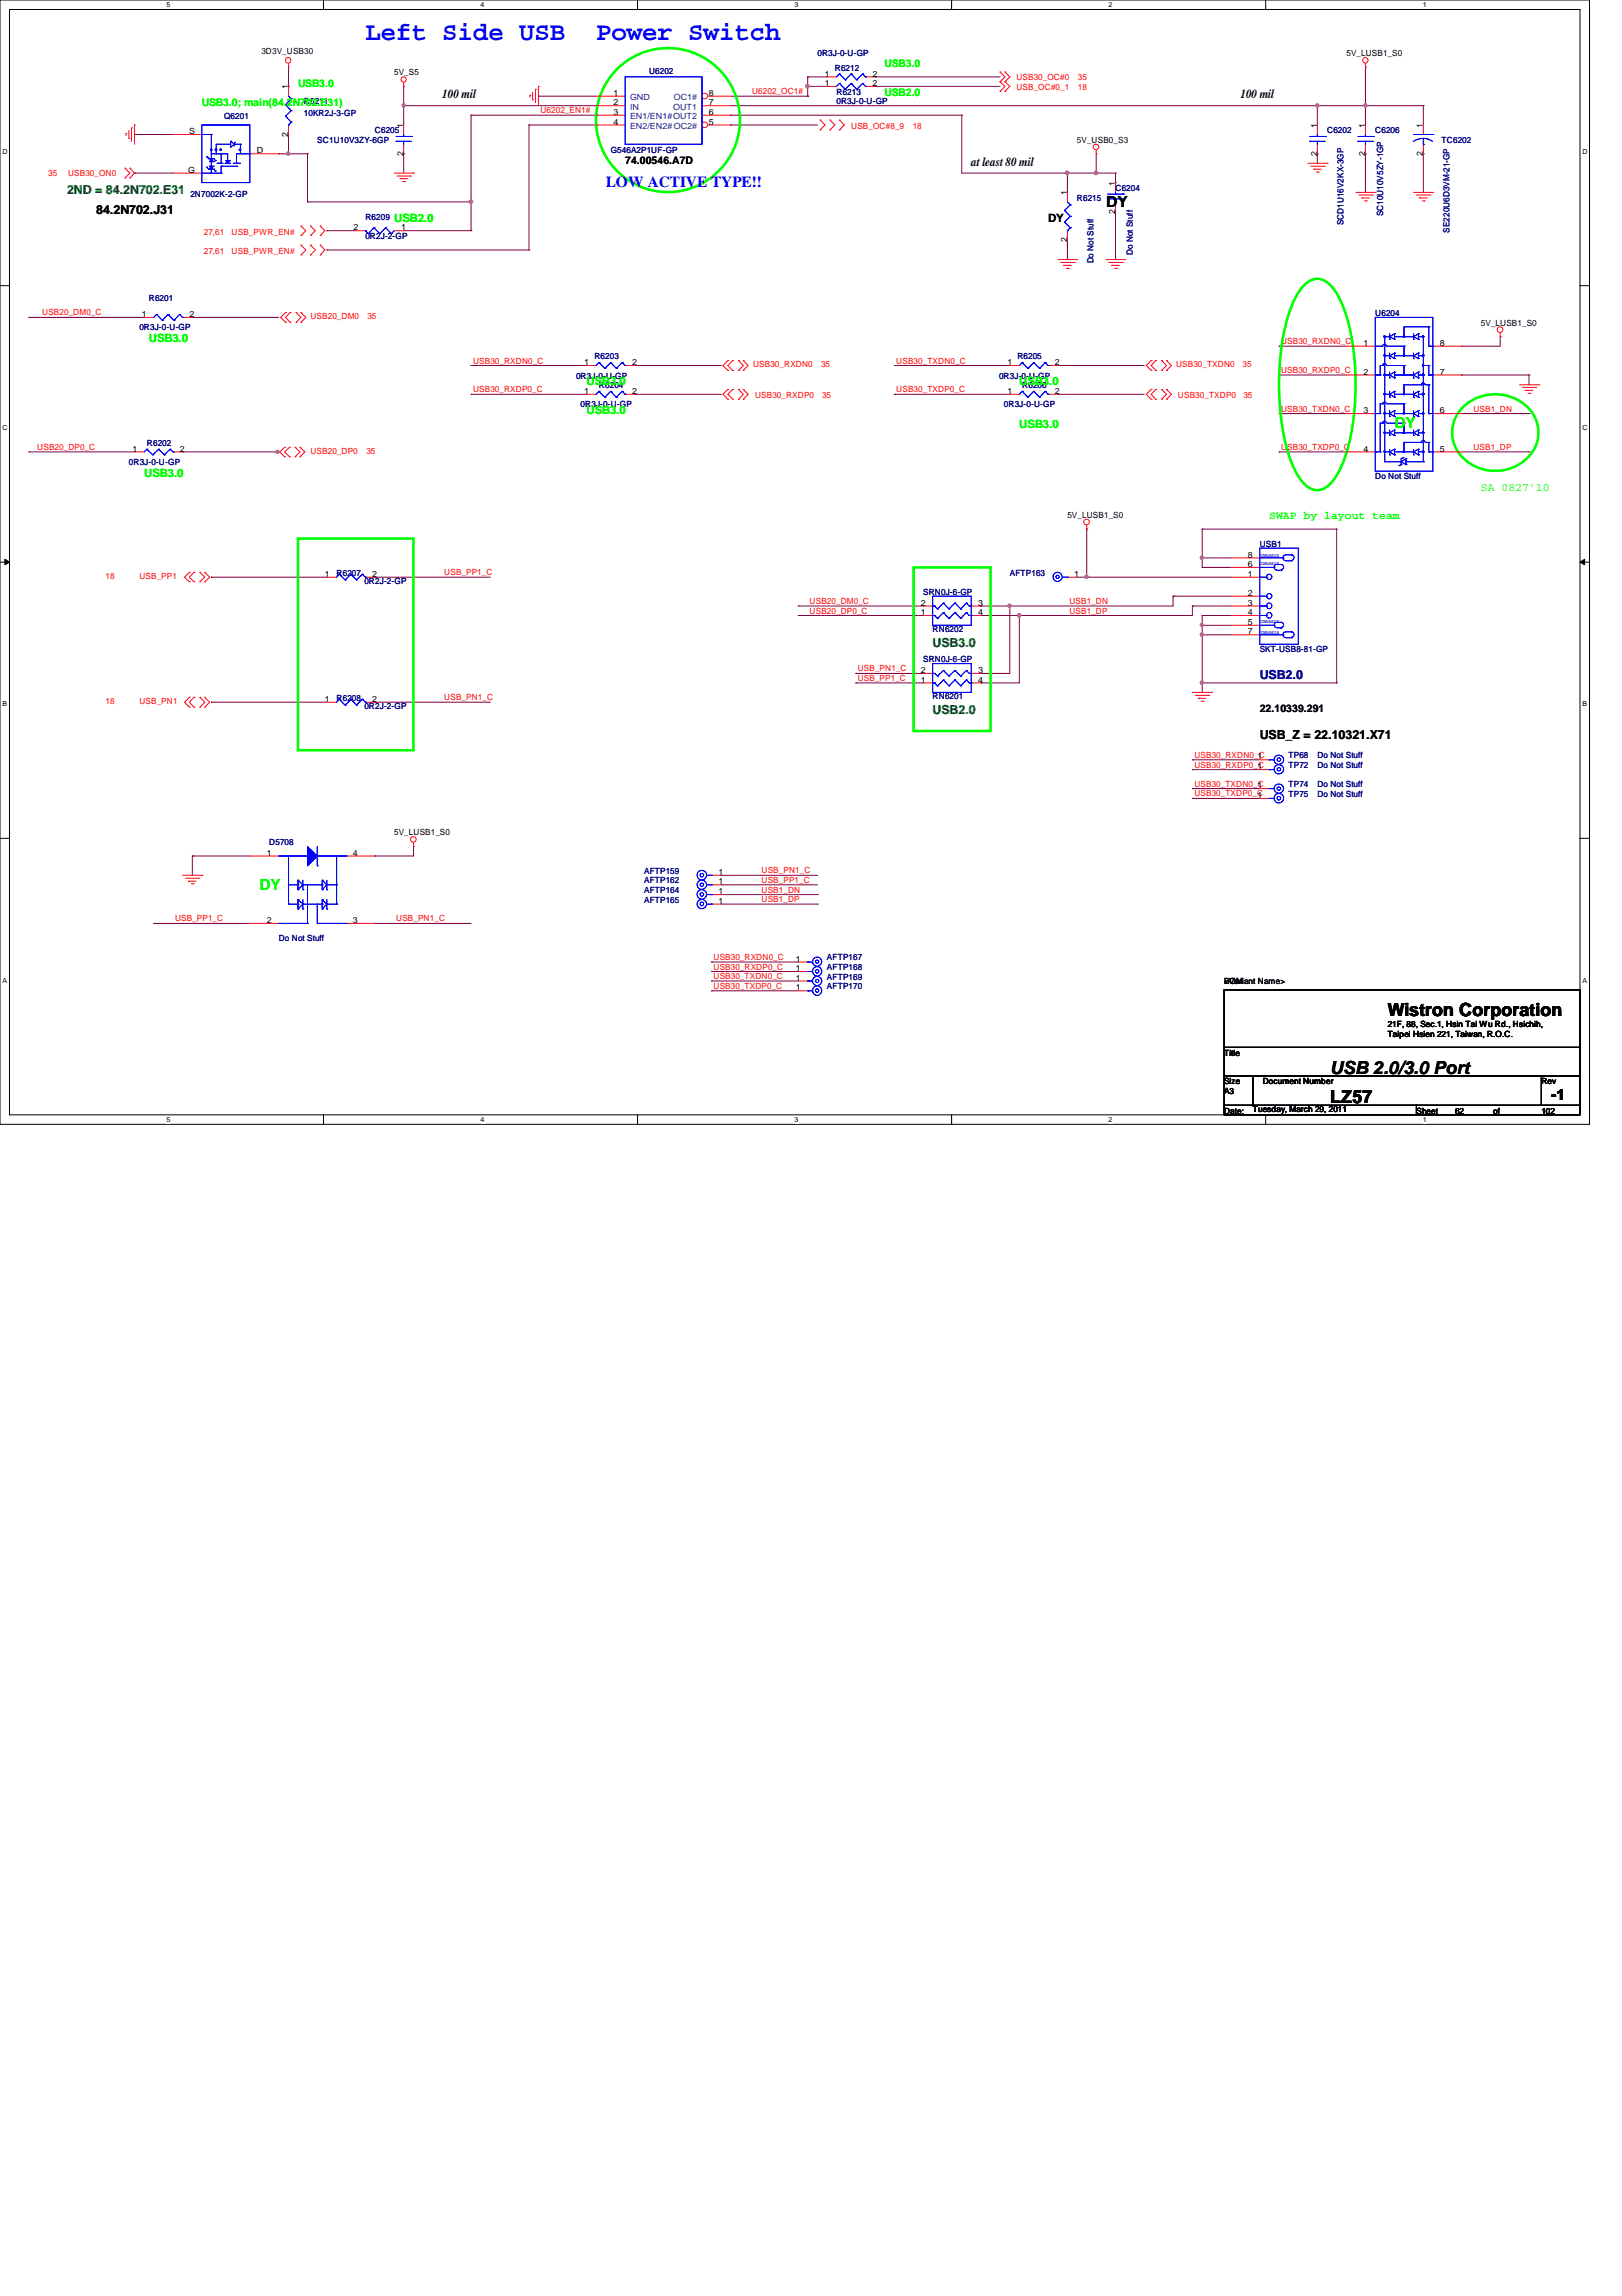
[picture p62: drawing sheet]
<svg xmlns="http://www.w3.org/2000/svg" width="210mm" height="297mm" viewBox="0 0 210 297" stroke-linecap="round" stroke-linejoin="round" font-family="sans-serif">
<defs><g id="words">
<g font-size="3.3" fill="#00f">
<text x="47.3" y="5.2">Left Side USB</text>
<text x="77.1" y="5.2">Power Switch</text>
</g>
<g font-size="2.3">
<text x="179.6" y="131.4">Wistron Corporation</text>
<text x="172.1" y="142.7">LZ57</text>
<text x="172.1" y="138.9">USB 2.0/3.0 Port</text>
</g>
<text font-size="2" fill="#00f" x="78.4" y="24.2">LOW ACTIVE TYPE!!</text>
<g font-size="2">
<text x="143.1" y="26.8">DY</text>
<text x="200.7" y="142.4">-1</text>
</g>
<g font-size="2" fill="#0f0">
<text x="180.5" y="55.4">DY</text>
<text x="33.6" y="115.1">DY</text>
</g>
<g font-size="1.6">
<text x="57.2" y="12.7">100 mil</text>
<text x="160.5" y="12.7">100 mil</text>
<text x="125.7" y="21.4">at least 80 mil</text>
<text x="12.4" y="27.6">84.2N702.J31</text>
<text x="163" y="95.6">USB_Z = 22.10321.X71</text>
</g>
<g font-size="1.6" fill="#00f">
<text x="27.2" y="21.4" transform="rotate(90 27.2 21.4)">.</text>
<text x="27.2" y="18.9" transform="rotate(90 27.2 18.9)">.</text>
<text x="27.9" y="18.9" transform="rotate(90 27.9 18.9)">.</text>
<text x="28.4" y="18.9" transform="rotate(90 28.4 18.9)">.</text>
<text x="30.9" y="18.9" transform="rotate(90 30.9 18.9)">.</text>
</g>
<g font-size="1.6" fill="#008000">
<text x="8.7" y="25.1">2ND = 84.2N702.E31</text>
<text x="120.7" y="83.7">USB3.0</text>
<text x="120.7" y="92.4">USB2.0</text>
</g>
<text font-size="1.6" fill="#0000a0" x="163" y="87.9">USB2.0</text>
<g font-size="1.5" fill="#0f0">
<text x="51" y="28.7">USB2.0</text>
<text x="19.3" y="44.3">USB3.0</text>
<text x="75.9" y="53.6">USB3.0</text>
<text x="75.9" y="49.9">USB3.0</text>
<text x="131.9" y="49.9">USB3.0</text>
<text x="131.9" y="55.4">USB3.0</text>
<text x="18.7" y="61.7">USB3.0</text>
<text x="191.6" y="63.5">SA 0827'10</text>
<text x="164.3" y="67.2">SWAP by layout team</text>
</g>
<text font-size="1.5" x="135.6" y="28.7">DY</text>
<g font-size="1.4" fill="#0f0">
<text x="38.6" y="11.2">USB3.0</text>
<text x="114.5" y="8.7">USB3.0</text>
<text x="26.1" y="13.7">USB3.0; main(84.2N702.E31)</text>
<text x="114.5" y="12.4">USB2.0</text>
</g>
<g font-size="1.4">
<text x="80.9" y="21.2">74.00546.A7D</text>
<text x="163" y="92.1">22.10339.291</text>
</g>
<g font-size="1.1">
<text x="33.8" y="7">3D3V_USB30</text>
<text x="37.3" y="11.6" transform="rotate(-90 37.3 11.6)">1</text>
<text x="51" y="9.7">5V_S5</text>
<text x="106.7" y="9.9">1</text>
<text x="106.7" y="11.1">1</text>
<text x="112.9" y="9.9">2</text>
<text x="112.9" y="11.1">2</text>
<text x="174.2" y="7.3">5V_LUSB1_S0</text>
<text x="24.5" y="17.4">S</text>
<text x="37.3" y="17.7" transform="rotate(-90 37.3 17.7)">2</text>
<text x="52.2" y="16.5" transform="rotate(-90 52.2 16.5)">1</text>
<text x="79.4" y="12.4">1</text>
<text x="79.4" y="13.6">2</text>
<text x="79.4" y="14.9">3</text>
<text x="79.4" y="16.1">4</text>
<text x="91.7" y="16.1">5</text>
<text x="91.7" y="14.9">6</text>
<text x="91.7" y="13.6">7</text>
<text x="91.7" y="12.4">8</text>
<text x="170.4" y="16.5" transform="rotate(-90 170.4 16.5)">1</text>
<text x="176.7" y="16.5" transform="rotate(-90 176.7 16.5)">1</text>
<text x="184.1" y="16.5" transform="rotate(-90 184.1 16.5)">1</text>
<text x="24.3" y="22.4">G</text>
<text x="33.2" y="19.9">D</text>
<text x="52.2" y="20.2" transform="rotate(-90 52.2 20.2)">2</text>
<text x="139.4" y="18.5">5V_USB0_S3</text>
<text x="170.4" y="20.2" transform="rotate(-90 170.4 20.2)">2</text>
<text x="176.7" y="20.2" transform="rotate(-90 176.7 20.2)">2</text>
<text x="184.1" y="20.2" transform="rotate(-90 184.1 20.2)">2</text>
<text x="45.8" y="29.8">2</text>
<text x="51.9" y="29.8">1</text>
<text x="138.1" y="25.2" transform="rotate(-90 138.1 25.2)">1</text>
<text x="144.3" y="27.6" transform="rotate(-90 144.3 27.6)">2</text>
<text x="144.3" y="24" transform="rotate(-90 144.3 24)">1</text>
<text x="138.1" y="31.4" transform="rotate(-90 138.1 31.4)">2</text>
<text x="18.4" y="41">1</text>
<text x="24.5" y="41">2</text>
<text x="75.6" y="47.2">1</text>
<text x="81.8" y="47.2">2</text>
<text x="130.4" y="47.2">1</text>
<text x="136.5" y="47.2">2</text>
<text x="176.4" y="44.7">1</text>
<text x="186.3" y="44.7">8</text>
<text x="191.6" y="42.1">5V_LUSB1_S0</text>
<text x="75.6" y="51">1</text>
<text x="81.8" y="51">2</text>
<text x="130.4" y="51">1</text>
<text x="136.5" y="51">2</text>
<text x="176.4" y="48.5">2</text>
<text x="176.4" y="53.5">3</text>
<text x="186.3" y="53.5">6</text>
<text x="186.3" y="48.5">7</text>
<text x="17.1" y="58.4">1</text>
<text x="23.3" y="58.4">2</text>
<text x="176.4" y="58.4">4</text>
<text x="186.3" y="58.4">5</text>
<text x="138.1" y="67">5V_LUSB1_S0</text>
<text x="42" y="74.6">1</text>
<text x="48.2" y="74.6">2</text>
<text x="139" y="74.6">1</text>
<text x="161.5" y="74.6">1</text>
<text x="161.5" y="77.1">2</text>
<text x="161.5" y="73.4">6</text>
<text x="161.5" y="72.1">8</text>
<text x="119.2" y="79.6">1</text>
<text x="119.2" y="78.4">2</text>
<text x="126.6" y="78.4">3</text>
<text x="126.6" y="79.6">4</text>
<text x="161.5" y="78.4">3</text>
<text x="161.5" y="79.6">4</text>
<text x="161.5" y="80.9">5</text>
<text x="161.5" y="82.1">7</text>
<text x="119.2" y="88.3">1</text>
<text x="119.2" y="87.1">2</text>
<text x="126.6" y="87.1">3</text>
<text x="126.6" y="88.3">4</text>
<text x="42" y="90.8">1</text>
<text x="48.2" y="90.8">2</text>
<text x="162.7" y="98.3">1</text>
<text x="162.7" y="102">1</text>
<text x="162.7" y="99.5">1</text>
<text x="162.7" y="103.3">1</text>
<text x="34.5" y="110.7">1</text>
<text x="45.7" y="110.7">4</text>
<text x="51" y="108.1">5V_LUSB1_S0</text>
<text x="93" y="113.2">1</text>
<text x="34.5" y="119.4">2</text>
<text x="45.7" y="119.4">3</text>
<text x="93" y="114.4">1</text>
<text x="93" y="115.7">1</text>
<text x="93" y="116.9">1</text>
<text x="103" y="124.4">1</text>
<text x="103" y="125.6">1</text>
<text x="103" y="126.9">1</text>
<text x="103" y="128.1">1</text>
<text x="158.4" y="127.3">&lt;Variant Name&gt;</text>
<text x="158.4" y="127.3">BOM</text>
<text x="158.4" y="136.6">Title</text>
<text x="179.6" y="132.8">21F, 88, Sec.1, Hsin Tai Wu Rd., Hsichih,</text>
<text x="179.6" y="134.2">Taipei Hsien 221, Taiwan, R.O.C.</text>
<text x="158.4" y="140.3">Size</text>
<text x="158.4" y="141.6">A3</text>
<text x="162.1" y="143.8">Tuesday, March 29, 2011</text>
<text x="163.4" y="140.3">Document Number</text>
<text x="199.5" y="140.3">Rev</text>
<text x="158.4" y="144.1">Date:</text>
<text x="183.3" y="144.1">Sheet</text>
<text x="188.3" y="144.1">62</text>
<text x="193.3" y="144.1">of</text>
<text x="199.5" y="144.1">102</text>
</g>
<g font-size="1.1" fill="#000080">
<text x="84" y="9.6">U6202</text>
<text x="105.8" y="7.3">0R3J-0-U-GP</text>
<text x="108" y="9.1">R6212</text>
<text x="29" y="15.4">Q6201</text>
<text x="39.3" y="13.5">R6211</text>
<text x="39.3" y="15">10KR2J-3-GP</text>
<text x="48.5" y="17.2">C6205</text>
<text x="108.2" y="12.2">R6213</text>
<text x="108.2" y="13.5">0R3J-0-U-GP</text>
<text x="171.7" y="17.2">C6202</text>
<text x="178" y="17.2">C6206</text>
<text x="41.1" y="18.5">SC1U10V3ZY-6GP</text>
<text x="79" y="19.9">G546A2P1UF-GP</text>
<text x="186.6" y="18.5">TC6202</text>
<text x="24.6" y="25.4">2N7002K-2-GP</text>
<text x="47.3" y="28.4">R6209</text>
<text x="139.4" y="26">R6215</text>
<text x="144.4" y="24.7">C6204</text>
<text x="173.9" y="29.1" transform="rotate(-90 173.9 29.1)">SCD1U16V2KX-3GP</text>
<text x="179" y="28" transform="rotate(-90 179 28)">SC10U10V5ZY-1GP</text>
<text x="47.3" y="30.9">0R2J-2-GP</text>
<text x="141.5" y="34.1" transform="rotate(-90 141.5 34.1)">Do Not Stuff</text>
<text x="146.6" y="33" transform="rotate(-90 146.6 33)">Do Not Stuff</text>
<text x="187.6" y="30.1" transform="rotate(-90 187.6 30.1)">SE220U6D3VM-21-GP</text>
<text x="19.3" y="39">R6201</text>
<text x="178" y="40.9">U6204</text>
<text x="18" y="42.8">0R3J-0-U-GP</text>
<text x="76.9" y="46.5">R6203</text>
<text x="131.7" y="46.5">R6205</text>
<text x="74.5" y="49">0R3J-0-U-GP</text>
<text x="75.1" y="52.7">0R3J-0-U-GP</text>
<text x="77.5" y="50.2">R6204</text>
<text x="129.3" y="49">0R3J-0-U-GP</text>
<text x="129.9" y="52.7">0R3J-0-U-GP</text>
<text x="132.3" y="50.2">R6206</text>
<text x="19" y="57.7">R6202</text>
<text x="16.7" y="60.2">0R3J-0-U-GP</text>
<text x="178" y="62">Do Not Stuff</text>
<text x="163" y="70.7">USB1</text>
<text x="43.6" y="74.5">R6207</text>
<text x="47.2" y="75.6">0R2J-2-GP</text>
<text x="119.5" y="77">SRN0J-6-GP</text>
<text x="130.7" y="74.5">AFTP163</text>
<text x="120.7" y="81.7">RN6202</text>
<text x="119.5" y="85.7">SRN0J-6-GP</text>
<text x="163" y="84.4">SKT-USB8-81-GP</text>
<text x="43.6" y="90.6">R6208</text>
<text x="47.2" y="91.8">0R2J-2-GP</text>
<text x="120.7" y="90.4">RN6201</text>
<text x="166.8" y="98.1">TP68</text>
<text x="166.8" y="101.9">TP74</text>
<text x="166.8" y="99.4">TP72</text>
<text x="170.5" y="98.1">Do Not Stuff</text>
<text x="170.5" y="101.9">Do Not Stuff</text>
<text x="170.5" y="99.4">Do Not Stuff</text>
<text x="166.8" y="103.1">TP75</text>
<text x="170.5" y="103.1">Do Not Stuff</text>
<text x="34.8" y="109.3">D5708</text>
<text x="83.4" y="113.1">AFTP159</text>
<text x="83.4" y="114.3">AFTP162</text>
<text x="83.4" y="115.5">AFTP164</text>
<text x="83.4" y="116.8">AFTP165</text>
<text x="36.1" y="121.8">Do Not Stuff</text>
<text x="107" y="124.2">AFTP167</text>
<text x="107" y="125.5">AFTP168</text>
<text x="107" y="126.7">AFTP169</text>
<text x="107" y="128">AFTP170</text>
</g>
<g font-size="1.1" fill="#f00">
<text x="131.5" y="11.6">USB_OC#0_1</text>
<text x="131.5" y="10.4">USB30_OC#0</text>
<text x="139.5" y="11.6">18</text>
<text x="139.5" y="10.4">35</text>
<text x="69.9" y="14.6">U6202_EN1#</text>
<text x="97.3" y="12.2">U6202_OC1#</text>
<text x="110.2" y="16.7">USB_OC#8_9</text>
<text x="118.1" y="16.7">18</text>
<text x="6.2" y="22.8">35</text>
<text x="8.8" y="22.8">USB30_ON0</text>
<text x="26.4" y="32.9">27,61</text>
<text x="26.4" y="30.4">27,61</text>
<text x="30" y="32.9">USB_PWR_EN#</text>
<text x="30" y="30.4">USB_PWR_EN#</text>
<text x="5.5" y="40.8">USB20_DM0_C</text>
<text x="40.2" y="41.2">USB20_DM0</text>
<text x="47.5" y="41.2">35</text>
<text x="61.2" y="47">USB30_RXDN0_C</text>
<text x="97.5" y="47.5">USB30_RXDN0</text>
<text x="106.3" y="47.5">35</text>
<text x="116" y="47">USB30_TXDN0_C</text>
<text x="152.2" y="47.5">USB30_TXDN0</text>
<text x="160.8" y="47.5">35</text>
<text x="165.8" y="44.5">USB30_RXDN0_C</text>
<text x="61.2" y="50.8">USB30_RXDP0_C</text>
<text x="97.7" y="51.4">USB30_RXDP0</text>
<text x="106.4" y="51.4">35</text>
<text x="116" y="50.8">USB30_TXDP0_C</text>
<text x="152.4" y="51.4">USB30_TXDP0</text>
<text x="160.9" y="51.4">35</text>
<text x="165.8" y="48.3">USB30_RXDP0_C</text>
<text x="165.8" y="53.3">USB30_TXDN0_C</text>
<text x="190.7" y="53.3">USB1_DN</text>
<text x="4.8" y="58.2">USB20_DP0_C</text>
<text x="40.2" y="58.7">USB20_DP0</text>
<text x="47.4" y="58.7">35</text>
<text x="165.8" y="58.2">USB30_TXDP0_C</text>
<text x="190.7" y="58.2">USB1_DP</text>
<text x="13.7" y="74.8">18</text>
<text x="18" y="74.8">USB_PP1</text>
<text x="57.5" y="74.4">USB_PP1_C</text>
<text x="104.8" y="79.4">USB20_DP0_C</text>
<text x="104.8" y="78.1">USB20_DM0_C</text>
<text x="138.4" y="78.1">USB1_DN</text>
<text x="138.4" y="79.4">USB1_DP</text>
<text x="111" y="86.9">USB_PN1_C</text>
<text x="111" y="88.1">USB_PP1_C</text>
<text x="13.7" y="91">18</text>
<text x="18" y="91">USB_PN1</text>
<text x="57.5" y="90.6">USB_PN1_C</text>
<text x="154.6" y="101.8">USB30_TXDN0_C</text>
<text x="154.6" y="98">USB30_RXDN0_C</text>
<text x="154.6" y="99.3">USB30_RXDP0_C</text>
<text x="154.6" y="103">USB30_TXDP0_C</text>
<text x="98.6" y="113">USB_PN1_C</text>
<text x="22.6" y="119.2">USB_PP1_C</text>
<text x="51.3" y="119.2">USB_PN1_C</text>
<text x="98.6" y="114.2">USB_PP1_C</text>
<text x="98.6" y="115.5">USB1_DN</text>
<text x="98.6" y="116.7">USB1_DP</text>
<text x="92.3" y="124.2">USB30_RXDN0_C</text>
<text x="92.3" y="125.4">USB30_RXDP0_C</text>
<text x="92.3" y="126.7">USB30_TXDN0_C</text>
<text x="92.3" y="127.9">USB30_TXDP0_C</text>
</g>
<g font-size="1.1" fill="#004080">
<text x="81.5" y="13">GND</text>
<text x="81.5" y="14.2">IN</text>
<text x="81.5" y="15.5">EN1/EN1#OUT2</text>
<text x="81.5" y="16.7">EN2/EN2# OC2#</text>
<text x="87.1" y="14.2">OUT1</text>
<text x="87.2" y="13">OC1#</text>
</g>
<g font-size=".9">
<text x="21.5" y=".9">5</text>
<text x="62.2" y=".9">4</text>
<text x="102.8" y=".9">3</text>
<text x="143.5" y=".9">2</text>
<text x="184.1" y=".9">1</text>
<text x=".3" y="19.9">D</text>
<text x="204.8" y="19.9">D</text>
<text x=".3" y="55.6">C</text>
<text x="204.8" y="55.6">C</text>
<text x=".3" y="91.4">B</text>
<text x="204.8" y="91.4">B</text>
<text x=".3" y="127.1">A</text>
<text x="204.8" y="127.1">A</text>
<text x="21.5" y="145.2">5</text>
<text x="62.2" y="145.2">4</text>
<text x="102.8" y="145.2">3</text>
<text x="143.5" y="145.2">2</text>
<text x="184.1" y="145.2">1</text>
</g>
<g font-size=".6" fill="#00f">
<text x="163.2" y="72.1">CHASSIS</text>
<text x="163.2" y="73.1">CHASSIS</text>
<text x="163.2" y="82">CHASSIS</text>
<text x="163.2" y="80.6">CHASSIS</text>
</g>
</g></defs>
<path d="M0 0h205.7v145.5h-205.7zM1.2 1.2h203.3v143h-203.3z" fill="none" stroke="#000" stroke-width=".13"/>
<g fill="#fff">
<path d="M21.5 .1h.6v1h-.6z"/>
<path d="M21.5 144.4h.6v1h-.6z"/>
</g>
<path d="M41.9 0v1.2M41.9 144.2v1.3" fill="none" stroke="#000" stroke-width=".13"/>
<g fill="#fff">
<path d="M62.2 .1h.5v1h-.5z"/>
<path d="M62.2 144.4h.5v1h-.5z"/>
</g>
<path d="M82.5 0v1.2M82.5 144.2v1.3" fill="none" stroke="#000" stroke-width=".13"/>
<g fill="#fff">
<path d="M102.8 .1h.5v1h-.5z"/>
<path d="M102.8 144.4h.5v1h-.5z"/>
</g>
<path d="M123.1 0v1.2M123.1 144.2v1.3" fill="none" stroke="#000" stroke-width=".13"/>
<g fill="#fff">
<path d="M143.5 .1h.5v1h-.5z"/>
<path d="M143.5 144.4h.5v1h-.5z"/>
</g>
<path d="M163.8 0v1.2M163.8 144.2v1.3" fill="none" stroke="#000" stroke-width=".13"/>
<g fill="#fff">
<path d="M184.1 .1h.5v1h-.5z"/>
<path d="M184.1 144.4h.5v1h-.5z"/>
<path d="M.3 19.1h.7v1h-.7z"/>
<path d="M204.8 19.1h.6v1h-.6z"/>
<path d="M.3 54.8h.7v1h-.7z"/>
<path d="M204.8 54.8h.6v1h-.6z"/>
</g>
<path d="M0 37h1.2M204.5 37h1.2" fill="none" stroke="#000" stroke-width=".13"/>
<g fill="#fff">
<path d="M.3 90.6h.6v1h-.6z"/>
<path d="M204.8 90.6h.6v1h-.6z"/>
</g>
<path d="M0 72.7h1.2M.6 72.3l.6 .4-.6 .4zM204.5 72.7l.6-.4v.8zM204.5 72.7h1.2" fill="none" stroke="#000" stroke-width=".13"/>
<path d="M.6 72.3l.6 .4-.6 .4zM204.5 72.7l.6-.4v.8z" fill="#000"/>
<g fill="#fff">
<path d="M.3 126.3h.6v1h-.6z"/>
<path d="M204.8 126.3h.6v1h-.6z"/>
</g>
<path d="M0 108.5h1.2M204.5 108.5h1.2" fill="none" stroke="#000" stroke-width=".13"/>
<g fill="none" stroke="#800040" stroke-width=".13">
<path d="M27.3 74.7h.1M27.3 74.7h15M48.5 74.7h.1M48.5 74.7h15M103.3 79.6h.1M103.3 79.6h16.2M140.6 68.5h.1M140.6 68.5v6.2M27.3 90.8h.1M27.3 90.8h15M48.5 90.8h.1M48.5 90.8h15"/>
<path d="M126.9 87.1h.1M126.9 87.1h3.8M19.9 119.5h.1M19.9 119.5h12.4M24.9 110.7h.1M24.9 110.7h7.4M24.9 110.7v2.5M48.5 119.5h.1M48.5 110.7h.1M48.5 119.5h12.5M53.5 109.5h.1M53.5 109.5v1.2h-5"/>
<path d="M93.3 113.2h.1M93.3 114.5h.1M93.3 113.2h12.5M93.3 114.5h12.5"/>
</g>
<path d="M140.4 74.5h.4v.1v.2h-.2h-.2z" fill-rule="evenodd" fill="#f0f"/>
<path d="M140.4 74.5h.4v.1v.2h-.2h-.2z" fill="none" stroke="#f0f" stroke-width=".13"/>
<path d="M103.3 78.4h.1M103.3 78.4h16.2M126.9 78.4h.1M126.9 78.4h24.9M130.7 78.4h.1M130.7 78.4v8.7M140.6 74.7h.1M140.6 74.7h18.7M110.7 87.1h.1M110.7 87.1h8.8" fill="none" stroke="#800040" stroke-width=".13"/>
<path d="M130.5 78.2h.3l.1 .2-.1 .1-.2 .1-.1-.1z" fill-rule="evenodd" fill="#f0f"/>
<path d="M130.5 78.2h.3l.1 .2-.1 .1-.2 .1-.1-.1z" fill="none" stroke="#f0f" stroke-width=".13"/>
<path d="M131.9 79.6h.1M131.9 79.6h22.4M110.7 88.3h.1M110.7 88.3h8.8M126.9 88.3h.1M126.9 88.3h5" fill="none" stroke="#800040" stroke-width=".13"/>
<path d="M131.7 79.4h.3l.1 .2-.1 .2h-.1h-.2z" fill-rule="evenodd" fill="#f0f"/>
<path d="M131.7 79.4h.3l.1 .2-.1 .2h-.1h-.2z" fill="none" stroke="#f0f" stroke-width=".13"/>
<g fill="none" stroke="#800040" stroke-width=".13">
<path d="M37.3 11.2h.1M37.3 8.7v2.5M39.8 19.9v6.2M61 14.9v14.9M94.6 12.4h9.9M104.5 12.4h.1M104.5 11.2h.1M104.5 9.9v1.3M113.2 11.2h.1M113.2 11.2h16.2M39.8 26.1h.1M61 26.1h.1"/>
<path d="M144.4 33.6h.1M144.4 27.3v6.3M61 47.3h.1M61 51h.1M61 47.3h14.9M61 51h14.9M82.1 47.3h.1M82.1 51h.1M82.1 47.3h11.2M82.1 51h11.2M165.5 44.8h.1M165.5 44.8h8.7"/>
<path d="M189.1 48.5h.1M189.1 44.8h.1M189.1 48.5h8.8M194.1 43.6h.1M194.1 43.6v1.2h-5M197.9 48.5h.1M197.9 48.5v1.3M126.9 79.6h.1M126.9 79.6h5M131.9 79.6h.1M131.9 79.6v8.7M139.4 74.7h1.2"/>
<path d="M140.6 74.7h.1M93.3 115.7h12.5M93.3 117h12.5M105.8 115.7h.1M105.8 117h.1"/>
</g>
<path d="M104.3 11h.4v.1v.2l-.2 .1-.2-.1z" fill-rule="evenodd" fill="#f0f"/>
<path d="M104.3 11h.4v.1v.2l-.2 .1-.2-.1z" fill="none" stroke="#f0f" stroke-width=".13"/>
<path d="M170.5 13.7h.1M170.5 13.7h13.7M176.7 8.7h.1M176.7 13.7h.1M176.7 8.7v5M144.4 23.6h.1M144.4 22.4v1.2" fill="none" stroke="#800040" stroke-width=".13"/>
<path d="M176.5 13.5h.3l.1 .1-.1 .2-.1 .1-.2-.1z" fill-rule="evenodd" fill="#f0f"/>
<path d="M176.5 13.5h.3l.1 .1-.1 .2-.1 .1-.2-.1z" fill="none" stroke="#f0f" stroke-width=".13"/>
<path d="M17.4 17.4h.1M17.4 17.4h5M39.8 26.1h21.2M61 26.1h.1" fill="none" stroke="#800040" stroke-width=".13"/>
<path d="M60.8 25.9h.3l.1 .2-.1 .2h-.2h-.1z" fill-rule="evenodd" fill="#f0f"/>
<path d="M60.8 25.9h.3l.1 .2-.1 .2h-.2h-.1z" fill="none" stroke="#f0f" stroke-width=".13"/>
<path d="M94.6 13.7h75.9M170.5 13.7h.1" fill="none" stroke="#800040" stroke-width=".13"/>
<path d="M170.3 13.5h.3l.1 .1-.1 .2-.1 .1-.2-.1z" fill-rule="evenodd" fill="#f0f"/>
<path d="M170.3 13.5h.3l.1 .1-.1 .2-.1 .1-.2-.1z" fill="none" stroke="#f0f" stroke-width=".13"/>
<path d="M37.3 19.9h.1M37.3 17.4v2.5M165.5 48.5h.1M165.5 48.5h8.7" fill="none" stroke="#800040" stroke-width=".13"/>
<path d="M37.1 19.7h.3l.1 .2-.1 .1-.1 .1-.2-.1z" fill-rule="evenodd" fill="#f0f"/>
<path d="M37.1 19.7h.3l.1 .2-.1 .1-.1 .1-.2-.1z" fill="none" stroke="#f0f" stroke-width=".13"/>
<path d="M36.1 19.9h.1M36.1 19.9h1.2M52.2 11.2h.1M52.2 13.7h.1M52.2 19.9h.1M52.2 11.2v5M52.2 19.9v2.5M52.2 13.7h24.9M68.5 16.2v16.1M184.2 19.9h.1M184.2 19.9v5M68.5 32.3h.1" fill="none" stroke="#800040" stroke-width=".13"/>
<path d="M52.1 13.5h.3l.1 .1-.1 .2-.2 .1-.1-.1z" fill-rule="evenodd" fill="#f0f"/>
<path d="M52.1 13.5h.3l.1 .1-.1 .2-.2 .1-.1-.1z" fill="none" stroke="#f0f" stroke-width=".13"/>
<g fill="none" stroke="#800040" stroke-width=".13">
<path d="M69.7 12.4h.1M69.7 12.4h7.4M104.5 11.2h.1M104.5 12.4h.1M104.5 11.2h2.5M104.5 11.2v1.2M170.5 19.9h.1M170.5 13.7h.1M170.5 13.7v2.5M170.5 19.9v1.2M42.3 32.3h.1M42.3 32.3h26.2"/>
<path d="M124.5 22.4h13.6M138.1 22.4h.1"/>
</g>
<path d="M137.9 22.2h.4v.2v.1l-.2 .1-.2-.1z" fill-rule="evenodd" fill="#f0f"/>
<path d="M137.9 22.2h.4v.2v.1l-.2 .1-.2-.1z" fill="none" stroke="#f0f" stroke-width=".13"/>
<g fill="none" stroke="#800040" stroke-width=".13">
<path d="M124.5 14.9h.1M124.5 14.9v7.5M141.9 19.9v2.5M184.2 13.7h.1M184.2 13.7v2.5M141.9 22.4h.1M141.9 22.4h2.5M144.4 22.4h.1M3.7 41.1h.1M3.7 58.5h.1M3.7 41.1h15M3.7 58.5h13.7"/>
<path d="M23.6 58.5h.1M23.6 58.5h12.3M189.1 53.5h8.8M197.9 53.5h.1"/>
</g>
<path d="M35.7 58.3h.4l.1 .2-.1 .1-.2 .1-.2-.1z" fill-rule="evenodd" fill="#f0f"/>
<path d="M35.7 58.3h.4l.1 .2-.1 .1-.2 .1-.2-.1z" fill="none" stroke="#f0f" stroke-width=".13"/>
<path d="M138.1 22.4h.1M138.1 22.4v2.5M138.1 22.4h3.8M141.9 22.4h.1M24.9 41.1h.1M24.9 41.1h11.2M35.9 58.5h.1M35.9 58.5h.2M165.5 58.5h.1M165.5 58.5h8.7" fill="none" stroke="#800040" stroke-width=".13"/>
<path d="M141.7 22.2h.3l.1 .2-.1 .1-.2 .1-.1-.1z" fill-rule="evenodd" fill="#f0f"/>
<path d="M141.7 22.2h.3l.1 .2-.1 .1-.2 .1-.1-.1z" fill="none" stroke="#f0f" stroke-width=".13"/>
<g fill="none" stroke="#800040" stroke-width=".13">
<path d="M37.3 19.9h2.5M39.8 19.9h.1M61 14.9h.1M61 14.9h16.1M68.5 16.2h.1M68.5 16.2h8.6M94.6 14.9h.1M94.6 16.2h.1M94.6 16.2h11.2M94.6 14.9h29.9M104.5 9.9h.1M104.5 9.9h2.5"/>
<path d="M113.2 9.9h.1M113.2 9.9h16.2M176.7 19.9h.1M176.7 13.7h.1M176.7 13.7v2.5M176.7 19.9v5M17.4 22.4h.1M17.4 22.4h5M42.3 29.8h.1M42.3 29.8h3.7M52.2 29.8h8.8M61 29.8h.1"/>
<path d="M138.1 33.6h.1M138.1 31.1v2.5M115.7 47.3h.1M115.7 51h.1M115.7 47.3h15M115.7 51h15M136.9 47.3h.1M136.9 51h.1M136.9 47.3h11.2M136.9 51h11.2M165.5 53.5h.1M165.5 53.5h8.7"/>
<path d="M189.1 58.5h8.8M197.9 58.5h.1M151.8 77.1h.1M151.8 77.1h7.5M151.8 77.1v1.3M154.3 78.4h.1M154.3 78.4h5M154.3 78.4v1.2M155.6 79.6h.1M155.6 79.6h3.7M155.6 79.6v2.5M155.6 80.9h.1"/>
<path d="M155.6 80.9h3.7M92.1 126.9h.1M92.1 128.2h.1M92.1 124.5h.1M92.1 125.7h.1M92.1 126.9h11.2M92.1 128.2h11.2M92.1 124.5h11.2M92.1 125.7h11.2"/>
</g>
<path d="M155.4 80.7h.3v.2v.1l-.2 .1-.1-.1z" fill-rule="evenodd" fill="#f0f"/>
<path d="M155.4 80.7h.3v.2v.1l-.2 .1-.1-.1z" fill="none" stroke="#f0f" stroke-width=".13"/>
<path d="M155.6 82.1h.1M155.6 88.3h.1M155.6 82.1h3.7M155.6 88.3v1.3" fill="none" stroke="#800040" stroke-width=".13"/>
<path d="M155.4 88.2h.3v.1v.2l-.2 .1-.1-.1z" fill-rule="evenodd" fill="#f0f"/>
<path d="M155.4 88.2h.3v.1v.2l-.2 .1-.1-.1z" fill="none" stroke="#f0f" stroke-width=".13"/>
<g fill="none" stroke="#800040" stroke-width=".13">
<path d="M155.6 73.4h.1M155.6 72.2h.1M155.6 73.4h3.7M155.6 72.2v1.2M155.6 68.5h17.4M173 68.5h.1M173 68.5v19.8M154.3 98.3h.1M154.3 99.6h.1M154.3 98.3h8.7M154.3 99.6h8.7M155.6 88.3h.1"/>
<path d="M155.6 82.1h.1M155.6 82.1v6.2M155.6 88.3h17.4M173 88.3h.1M154.3 102h.1M154.3 103.3h.1M154.3 102h8.7M154.3 103.3h8.7"/>
</g>
<path d="M155.4 81.9h.3v.2v.2h-.2h-.1z" fill-rule="evenodd" fill="#f0f"/>
<path d="M155.4 81.9h.3v.2v.2h-.2h-.1z" fill="none" stroke="#f0f" stroke-width=".13"/>
<path d="M155.6 72.2h.1M155.6 72.2h3.7" fill="none" stroke="#800040" stroke-width=".13"/>
<path d="M155.4 72h.3v.1v.2l-.2 .1-.1-.1z" fill-rule="evenodd" fill="#f0f"/>
<path d="M155.4 72h.3v.1v.2l-.2 .1-.1-.1z" fill="none" stroke="#f0f" stroke-width=".13"/>
<path d="M155.6 68.5h.1M155.6 68.5v3.7" fill="none" stroke="#800040" stroke-width=".13"/>
<g fill="none" stroke="#f00" stroke-width=".13">
<path d="M16.3 17.3h.1M16.3 17.3v.2M16.7 17.9h.1M16.7 16.9v1M17 16.6h.1M17 16.6v1.7M17.4 16.2h.1M17.4 16.2v2.5M37.3 8.7h.1M37.3 8.2v.5M52.2 11.2h.1M52.2 10.7v.5"/>
<path d="M68.6 12.3h.1M68.6 12.3v.3M68.9 12.9h.1M68.9 11.9v1M69.3 11.6h.1M69.3 11.6v1.7M69.7 11.2h.1M69.7 11.2v2.5M77.1 12.4h3.8M77.1 13.7h3.8M77.1 14.9h3.8M77.1 16.2h3.8"/>
<path d="M106.1 16.8h.1M106.1 15.5h.1M106.1 15.5l.7 .7-.7 .6M107.4 15.5h.1M107.4 16.8h.1M107.4 15.5l.6 .7-.6 .6M108.6 16.8h.1M108.6 15.5h.1M108.6 15.5l.7 .7-.7 .6M129.4 11.8h.1M129.4 10.6h.1M129.4 9.3h.1"/>
<path d="M129.4 10.6l.6 .6-.6 .6M129.4 9.3l.6 .6-.6 .7M130 11.8h.1M130 10.6h.1M130 9.3h.1M130 10.6l.7 .6-.7 .6M130 9.3l.7 .6-.7 .7M141.9 19.9h.1M141.9 19.4v.5M176.7 8.7h.1M176.7 8.2v.5M16.2 23h.1"/>
<path d="M16.2 21.8h.1M16.2 21.8l.6 .6-.6 .6M16.8 21.8h.1M16.8 23h.1M16.8 21.8l.6 .6-.6 .6M38.9 33h.1M38.9 31.7h.1M38.9 30.5h.1M38.9 29.3h.1M38.9 31.7l.7 .6-.7 .7M38.9 29.3l.7 .5-.7 .7M40.2 31.7h.1"/>
<path d="M40.2 33h.1M40.2 29.3h.1M40.2 30.5h.1M40.2 31.7l.6 .6-.6 .7M40.2 29.3l.6 .5-.6 .7M41.4 33h.1M41.4 31.7h.1M41.4 30.5h.1M41.4 29.3h.1M41.4 31.7l.6 .6-.6 .7M41.4 29.3l.6 .5-.6 .7M51 22.4h2.5"/>
<path d="M51.4 22.8h1.7M51.8 23.1h.1M51.8 23.1h.9M52.1 23.5h.3M52.4 23.5h.1M53.1 22.8h.1M53.5 22.4h.1M136.9 33.6h2.5M137.2 34h1.8M137.6 34.3h.1M137.6 34.3h1M138 34.7h.3"/>
<path d="M138.3 34.7h.1M139 34h.1M139.4 33.6h.1M143.1 33.6h2.5M143.5 34h1.7M143.8 34.3h.1M143.8 34.3h1.1M144.2 34.7h.3M144.5 34.7h.1M145.2 34h.1M145.6 33.6h.1M169.2 21.1h2.5"/>
<path d="M169.6 21.5h1.8M170 21.9h.1M170 21.9h1M170.3 22.3h.3M170.6 22.3h.1M171.4 21.5h.1M171.7 21.1h.1M175.5 24.9h2.5M175.9 25.2h1.7M176.2 25.6h.1M176.2 25.6h1M176.6 26h.2"/>
<path d="M176.8 26h.1M177.6 25.2h.1M178 24.9h.1M182.9 24.9h2.5M183.3 25.2h1.7M183.7 25.6h.1M183.7 25.6h1M184.1 26h.2M184.3 26h.1M185 25.2h.1M185.4 24.9h.1M36.8 57.9h.1"/>
<path d="M36.8 59.1h.1M36.8 57.9l-.6 .6 .6 .6M37 40.4h.1M37 41.7h.1M37 40.4l-.7 .7 .7 .6M37.5 59.1h.1M37.5 57.9h.1M37.5 57.9l-.7 .6 .7 .6M37.5 41.7h.1M37.5 40.4h.1M37.5 40.4l-.5 .7 .5 .6M38.2 57.9h.1"/>
<path d="M38.2 59.1h.1M38.2 57.9l.6 .6-.6 .6M38.3 40.4h.1M38.3 41.7h.1M38.3 40.4l.6 .7-.6 .6M38.8 57.9h.1M38.8 59.1h.1M38.8 57.9l.7 .6-.7 .6M38.9 40.4h.1M38.9 41.7h.1M38.9 40.4l.7 .7-.7 .6M94.2 46.7h.1"/>
<path d="M94.2 47.9h.1M94.2 51.6h.1M94.2 50.4h.1M94.2 46.7l-.6 .6 .6 .6M94.2 50.4l-.6 .6 .6 .6M94.8 47.9h.1M94.8 46.7h.1M94.8 51.6h.1M94.8 50.4h.1M94.8 46.7l-.6 .6 .6 .6M94.8 50.4l-.6 .6 .6 .6M95.6 46.7h.1"/>
<path d="M95.6 47.9h.1M95.6 50.4h.1M95.6 51.6h.1M95.6 46.7l.6 .6-.6 .6M95.6 50.4l.6 .6-.6 .6M96.2 46.7h.1M96.2 47.9h.1M96.2 51.6h.1M96.2 50.4h.1M96.2 46.7l.6 .6-.6 .6M96.2 50.4l.6 .6-.6 .6M130.7 51h1.2"/>
<path d="M135.6 51h1.3M149 46.7h.1M149 47.9h.1M149 51.6h.1M149 50.4h.1M149 46.7l-.7 .6 .7 .6M149 50.4l-.7 .6 .7 .6M149.6 47.9h.1M149.6 46.7h.1M149.6 51.6h.1M149.6 50.4h.1M149.6 46.7l-.6 .6 .6 .6"/>
<path d="M149.6 50.4l-.6 .6 .6 .6M150.3 46.7h.1M150.3 47.9h.1M150.3 50.4h.1M150.3 51.6h.1M150.3 46.7l.7 .6-.7 .6M150.3 50.4l.7 .6-.7 .6M151 46.7h.1M151 47.9h.1M151 51.6h.1M151 50.4h.1M151 46.7l.6 .6-.6 .6"/>
<path d="M151 50.4l.6 .6-.6 .6M194.1 43.6h.1M194.1 43.1v.5M196.6 49.8h2.5M197 50.1h1.8M197.4 50.5h.1M197.4 50.5h1M197.7 50.9h.3M198 50.9h.1M198.8 50.1h.1M199.1 49.8h.1M24.5 74h.1"/>
<path d="M24.5 75.3h.1M24.5 74l-.6 .7 .6 .6M25.1 74h.1M25.1 75.3h.1M25.1 74l-.6 .7 .6 .6M25.9 75.3h.1M25.9 74h.1M25.9 74l.6 .7-.6 .6M26.5 74h.1M26.5 75.3h.1M26.5 74l.6 .7-.6 .6M119.5 79.6h1.2"/>
<path d="M119.5 78.4h1.2M125.7 79.6h1.2M125.7 78.4h1.2M140.6 68.5h.1M140.6 67.9v.6M24.5 90.2h.1M24.5 91.5h.1M24.5 90.2l-.6 .6 .6 .7M25.1 90.2h.1M25.1 91.5h.1M25.1 90.2l-.6 .6 .6 .7M25.9 91.5h.1"/>
<path d="M25.9 90.2h.1M25.9 90.2l.6 .6-.6 .7M26.5 90.2h.1M26.5 91.5h.1M26.5 90.2l.6 .6-.6 .7M154.3 89.6h2.5M154.7 90h1.7M155.1 90.3h.1M155.1 90.3h.9M155.4 90.7h.3M155.7 90.7h.1M156.4 90h.1"/>
<path d="M156.8 89.6h.1M23.6 113.2h2.5M24 113.6h1.7M24.4 114h.1M24.4 114h1M24.8 114.3h.2M25 114.3h.1M25.7 113.6h.1M26.1 113.2h.1M53.5 109.5h.1M53.5 109v.5M92.1 113.2h1.2"/>
<path d="M92.1 114.5h1.2"/>
<circle cx="37.3" cy="7.8" r=".35"/>
<circle cx="52.2" cy="10.3" r=".34"/>
<circle cx="141.8" cy="19" r=".36"/>
<circle cx="176.7" cy="7.8" r=".35"/>
<circle cx="194.1" cy="42.6" r=".37"/>
<circle cx="140.6" cy="67.5" r=".37"/>
<circle cx="53.5" cy="108.6" r=".37"/>
</g>
<path d="M158.4 128.1h46.1v7.4h-46.1zM158.4 135.5h46.1v3.7h-46.1zM158.4 139.2h3.7v3.8h-3.7zM162.1 139.2h37.4v3.8h-37.4zM199.5 139.2h5v3.8h-5zM158.4 143h24.9v1.2h-24.9zM183.3 143h21.2v1.2h-21.2z" fill="none" stroke="#000" stroke-width=".13"/>
<g fill="none" stroke="#0f0" stroke-width=".34">
<path d="M168.7 37a2.2 2.2 0 0 1 3.6 0 13.5 13.5 0 0 1 2.5 6.3 33.9 33.9 0 0 1-.6 15.5 8.8 8.8 0 0 1-2.5 4.2 2.11 2.11 0 0 1-3-.5 13.4 13.4 0 0 1-2.6-6.3 34.3 34.3 0 0 1 .7-15.6 9.8 9.8 0 0 1 1.9-3.6zM189.6 52.5a6 6 0 0 1 8.9 1.2 4.7 4.7 0 0 1-2.4 6.7 5.8 5.8 0 0 1-7.9-2.9 4.6 4.6 0 0 1 1.4-5zM38.6 69.7h14.9v27.4h-14.9zM118.2 73.4h10v21.2h-10z"/>
<circle cx="86.4" cy="15.5" r="9.3"/>
</g>
<g fill="none" stroke="#00f" stroke-width=".13">
<path d="M132.3 50.6h.1M132.3 50.6l-.4 .4M132.3 50.6l.7 .8M133 51.4h.1M133.8 50.6h.1M133.8 50.6l-.8 .8M133.8 50.6l.7 .8M134.5 51.4h.1M135.3 50.6h.1M135.3 50.6l-.8 .8M135.3 50.6l.3 .4M135.6 51h.1"/>
<path d="M120.7 77.1h5v3.8h-5zM120.7 78.4h.1M120.7 79.6h.2M120.7 78.4h.2M120.9 79.6h.1M120.9 78.4h.1M120.9 79.6l.4 .4M120.9 78.4l.4 .4M121.3 78.8h.1M122.1 79.2h.1M122.1 78h.1M122.1 79.2l-.8 .8"/>
<path d="M122.1 79.2l.7 .8M122.1 78l.7 .8M122.1 78l-.8 .8M122.8 78.8h.1M123.6 79.2h.1M123.6 78h.1M123.6 79.2l-.8 .8M123.6 79.2l.7 .8M123.6 78l.7 .8M123.6 78l-.8 .8M124.3 78.8h.1M125.1 79.2h.1"/>
<path d="M125.1 78h.1M125.1 79.2l-.8 .8M125.1 79.2l.3 .4M125.1 78l.3 .4M125.1 78l-.8 .8M125.4 79.6h.1M125.4 78.4h.1M125.4 79.6h.3M125.4 78.4h.3M125.7 79.6h.1M121.3 80h.1M122.8 80h.1"/>
<path d="M124.3 80h.1M90.7 113h.3l.1 .2-.1 .2-.2 .1-.1-.1zM90.7 114.3h.3l.1 .2-.1 .1-.2 .1-.1-.1zM91.5 113.2h.6M91.5 114.5h.6M92.1 113.2h.1M92.1 114.5h.1"/>
<circle cx="90.8" cy="113.2" r=".62"/>
<circle cx="90.8" cy="114.5" r=".61"/>
</g>
<circle cx="91.2" cy="16.1" r=".37" fill="#fff"/>
<g fill="none" stroke="#f00" stroke-width=".13">
<path d="M90.8 14.9h3.8M90.8 13.7h3.8M91.6 16.2h3"/>
<circle cx="91.2" cy="16.1" r=".37"/>
</g>
<circle cx="91.2" cy="12.4" r=".37" fill="#fff"/>
<g fill="none" stroke="#f00" stroke-width=".13">
<path d="M91.6 12.4h3M107 9.9h1.2M112 9.9h1.2M144.4 23.6v1.3M144.4 26.1v1.2M17.4 58.5h1.3M18.7 41.1h1.2M22.4 58.5h1.2M23.6 41.1h1.3M130.7 47.3h1.2M135.6 47.3h1.3M163 98.3h1.3"/>
<path d="M32.3 110.7h3.8M32.3 119.5h3.8M44.8 110.7h3.7M44.8 119.5h3.7M92.1 115.7h1.2M163 103.3h1.3"/>
<circle cx="91.2" cy="12.4" r=".37"/>
</g>
<g fill="none" stroke="#00f" stroke-width=".13">
<path d="M80.9 9.9h9.9v8.8h-9.9zM108.6 9.6h.1M108.6 9.6l-.4 .3M108.6 9.6l.8 .7M109.4 10.3h.1M110.2 9.6h.1M110.2 9.6l-.8 .7M110.2 9.6l.7 .7M110.9 10.3h.1M111.6 9.6h.1M111.6 9.6l-.7 .7M111.6 9.6l.4 .3"/>
<path d="M112 9.9h.1M143.3 25.7h.1M143.3 25.1h2.1M143.3 25.7h2.1M144.4 25.1h.1M144.4 25.7h.1M144.4 24.9v.2M144.4 25.7v.4M145.4 25.1h.1M19 58.1h.1M19 58.1l-.3 .4M19 58.1l.8 .7"/>
<path d="M19.8 58.8h.1M20.3 40.7h.1M20.3 40.7l-.4 .4M20.3 40.7l.7 .7M20.5 58.1h.1M20.5 58.1l-.7 .7M20.5 58.1l.8 .7M21 41.4h.1M21.3 58.8h.1M21.8 40.7h.1M21.8 40.7l-.8 .7M21.8 40.7l.7 .7"/>
<path d="M22 58.1h.1M22 58.1l-.7 .7M22 58.1l.4 .4M22.4 58.5h.1M22.5 41.4h.1M23.2 40.7h.1M23.2 40.7l-.7 .7M23.2 40.7l.4 .4M23.6 41.1h.1M132.3 46.9h.1M132.3 46.9l-.4 .4M132.3 46.9l.7 .8"/>
<path d="M133 47.7h.1M133.8 46.9h.1M133.8 46.9l-.8 .8M133.8 46.9l.7 .8M134.5 47.7h.1M135.3 46.9h.1M135.3 46.9l-.8 .8M135.3 46.9l.3 .4M135.6 47.3h.1M164.3 98.3h.1M164.3 98.3h.6M165.3 98.1h.4v.2v.1l-.2 .1-.2-.1z"/>
<path d="M90.7 115.5h.3l.1 .2-.1 .2-.2 .1-.1-.1zM91.5 115.7h.6M92.1 115.7h.1M164.3 103.3h.1M164.3 103.3h.6M165.3 103.1h.4v.2v.1l-.2 .1-.2-.1z"/>
<circle cx="165.5" cy="98.3" r=".61"/>
<circle cx="90.8" cy="115.7" r=".62"/>
<circle cx="165.5" cy="103.3" r=".62"/>
</g>
<path d="M39.8 109.5l1.3 1.2-1.3 1.3z" fill="#00f"/>
<g fill="none" stroke="#00f" stroke-width=".13">
<path d="M36.1 110.7h3.7M36.1 119.5h3.7M37.3 117h.1M37.3 117h1.3M37.3 114.5h1.3M37.3 110.7v6.3M38.6 117h.1M38.6 117.6h.1M38.6 116.4h.1M38.6 113.9h.1M38.6 115.1h.1M38.6 114.5h.1"/>
<path d="M38.6 113.9v1.2M38.6 116.4v1.2M38.6 116.4l.6 .6M38.6 113.9l.6 .6M39.2 117h.1M39.2 117.6h.1M39.2 115.1h.1M39.2 114.5h.1M39.2 117h2.5M39.2 117l-.6 .6M39.2 113.9v1.2M39.2 116.4v1.2"/>
<path d="M39.2 114.5l-.6 .6M39.2 114.5h2.5M39.8 109.5l1.3 1.2-1.3 1.3zM39.8 119.5h.1M39.8 110.7h.1M39.8 114.5v5M41.1 112h.1M41.1 119.5h.1M41.1 109.5v2.5M41.1 117v2.5M41.1 110.7h3.7M41.1 119.5h3.7"/>
<path d="M41.7 117h.1M41.7 116.4h.1M41.7 117.6h.1M41.7 115.1h.1M41.7 113.9h.1M41.7 114.5h.1M41.7 116.4l.6 .6M41.7 113.9v1.2M41.7 116.4v1.2M41.7 113.9l.6 .6M42.3 117.6h.1M42.3 117h.1"/>
<path d="M42.3 114.5h.1M42.3 115.1h.1M42.3 117h1.3M42.3 113.9v1.2M42.3 116.4v1.2M42.3 117l-.6 .6M42.3 114.5l-.6 .6M42.3 114.5h1.3M43.6 114.5h.1M43.6 117h.1M43.6 110.7v6.3M44.8 110.7h.1"/>
<path d="M44.8 119.5h.1"/>
</g>
<path d="M39.8 109.5l1.3 1.2-1.3 1.3z" fill="#00f"/>
<g fill="none" stroke="#00f" stroke-width=".13">
<path d="M37 13.5h.1M37 15h.1M37 13.5l.7 .8M37 15l.7 .8M37.3 16.2h.1M37.3 12.4l.4 .4M37.7 12.8h.1M37.7 14.3h.1M37.7 15.8h.1M37.7 12.8l-.7 .7M37.7 14.3l-.7 .7M37.7 15.8l-.4 .4"/>
<path d="M108.6 10.8h.1M108.6 10.8l-.4 .4M108.6 10.8l.8 .8M109.4 11.6h.1M110.2 10.8h.1M110.2 10.8l-.8 .8M110.2 10.8l.7 .8M110.9 11.6h.1M111.6 10.8h.1M111.6 10.8l-.7 .8M111.6 10.8l.4 .4M112 11.2h.1"/>
<path d="M175.7 18.3h.1M175.7 17.7h2M175.7 18.3h2M176.7 17.7h.1M176.7 18.3h.1M176.7 17.4v.3M176.7 18.3v.4M177.7 17.7h.1M182.9 17.4h2.5M184.2 18.7h.1M184.2 17.9a1.98 1.98 0 0 1 1.2 .4M184.2 17.9h-.1a2.11 2.11 0 0 0-1.2 .4"/>
<path d="M184.2 17.9v.8M185.4 17.4h.1M47.3 29.8h.1M47.3 29.8l.4 .4M47.7 30.2h.1M48.4 29.5h.1M48.4 29.5l.7 .7M48.4 29.5l-.7 .7M49.1 30.2h.1M49.9 29.5h.1M49.9 29.5l.7 .7M49.9 29.5l-.8 .7"/>
<path d="M50.6 30.2h.1M51 29.8l-.4 .4M137.8 27.2h.1M137.8 28.7h.1M137.8 27.2l.7 .8M137.8 28.7l.7 .8M138.1 29.8h.1M138.1 26.1l.4 .4M138.5 26.5h.1M138.5 28h.1M138.5 29.5h.1M138.5 26.5l-.7 .7"/>
<path d="M138.5 28l-.7 .7M138.5 29.5l-.4 .3M77.5 50.6h.1M77.5 46.9h.1M77.5 50.6l-.4 .4M77.5 50.6l.8 .8M77.5 46.9l-.4 .4M77.5 46.9l.8 .8M78.3 51.4h.1M78.3 47.7h.1M79 50.6h.1M79 46.9h.1"/>
<path d="M79 50.6l-.7 .8M79 50.6l.8 .8M79 46.9l-.7 .8M79 46.9l.8 .8M79.8 51.4h.1M79.8 47.7h.1M80.5 50.6h.1M80.5 46.9h.1M80.5 50.6l-.7 .8M80.5 50.6l.4 .4M80.5 46.9l-.7 .8M80.5 46.9l.4 .4"/>
<path d="M80.9 51h.1M80.9 47.3h.1M182.9 43.9h.1M182.9 43.6h.1M182.9 43.2v.7M182.9 43.6l.7 .3M183.6 43.9h.1M183.6 43.2h.1M183.6 43.2v.7M183.6 43.2l-.7 .4M43.9 74.3h.1M43.9 74.3l-.3 .4"/>
<path d="M43.9 74.3l.8 .7M44.7 75h.1M45.4 74.3h.1M45.4 74.3l-.7 .7M45.4 74.3l.7 .7M46.1 75h.1M46.9 74.3h.1M46.9 74.3l-.8 .7M46.9 74.3l.4 .4M47.3 74.7h.1M136.7 74.5h.3l.1 .1-.1 .2h-.1h-.2zM137.5 74.7h.6"/>
<path d="M138.1 74.7h.1M163 70.9h5v12.5h-5zM163 74.7h.9M163 72.2h3M163 79.6h.9M163 77.1h.9M163 78.4h.9M163 73.4h1.9M163.9 79.6h.1M163.9 74.7h.1M163.9 77.1h.1M163.9 78.4h.1"/>
<path d="M164.9 73.4h.1M165.3 73.8h.5M165.8 73.8h.1M165.8 73h.1M165.8 73h-.5a.36 .36 0 0 0-.4 .4 .36 .36 0 0 0 .3 .3M165.8 73a.36 .36 0 0 1 .3 .4 .36 .36 0 0 1-.4 .3M166 72.2h.1M166.4 72.6h.7M167.1 71.8h.1M167.1 71.8a.36 .36 0 0 1 .4 .4 .36 .36 0 0 1-.4 .3M167.1 71.8h-.7a.36 .36 0 0 0-.4 .4 .36 .36 0 0 0 .4 .3M167.1 72.6h.1"/>
<path d="M120.7 85.9h5v3.7h-5zM120.7 87.1h.1M120.7 88.3h.2M120.7 87.1h.2M120.9 88.3h.1M120.9 87.1h.1M120.9 88.3l.4 .4M120.9 87.1l.4 .4M121.3 88.7h.1M121.3 87.5h.1M122.1 88h.1M122.1 86.7h.1"/>
<path d="M122.1 88l-.8 .7M122.1 88l.7 .7M122.1 86.7l.7 .8M122.1 86.7l-.8 .8M122.8 88.7h.1M122.8 87.5h.1M123.6 88h.1M123.6 86.7h.1M123.6 88l-.8 .7M123.6 88l.7 .7M123.6 86.7l.7 .8M123.6 86.7l-.8 .8"/>
<path d="M124.3 88.7h.1M124.3 87.5h.1M125.1 88h.1M125.1 86.7h.1M125.1 88l-.8 .7M125.1 88l.3 .3M125.1 86.7l.3 .4M125.1 86.7l-.8 .8M125.4 88.3h.1M125.4 87.1h.1M125.4 88.3h.3M125.4 87.1h.3"/>
<path d="M125.7 88.3h.1M163 80.9h1.9M163 82.1h3M164.3 99.6h.1M164.3 99.6h.6M164.9 80.9h.1M165.3 81.2h.5M165.3 99.4h.4v.1v.2h-.2h-.2zM165.8 81.2h.1M165.8 80.5h.1M165.8 80.5h-.5a.34 .34 0 0 0-.4 .3 .34 .34 0 0 0 .3 .4M165.8 80.5a.32 .32 0 0 1 .3 .3 .32 .32 0 0 1-.2 .3l-.2 .1"/>
<path d="M166 82.1h.1M166.4 82.5h.7M167.1 81.7h.1M167.1 81.7a.36 .36 0 0 1 .4 .4 .36 .36 0 0 1-.4 .4M167.1 81.7h-.7a.36 .36 0 0 0-.4 .4 .36 .36 0 0 0 .4 .4M167.1 82.5h.1M36.1 110.7h3.7M36.1 119.5h3.7M37.3 117h.1M37.3 117h1.3M37.3 114.5h1.3M37.3 110.7v6.3"/>
<path d="M38.6 117h.1M38.6 117.6h.1M38.6 116.4h.1M38.6 113.9h.1M38.6 115.1h.1M38.6 114.5h.1M38.6 113.9v1.2M38.6 116.4v1.2M38.6 116.4l.6 .6M38.6 113.9l.6 .6M39.2 117h.1M39.2 117.6h.1"/>
<path d="M39.2 115.1h.1M39.2 114.5h.1M39.2 117h2.5M39.2 117l-.6 .6M39.2 113.9v1.2M39.2 116.4v1.2M39.2 114.5l-.6 .6M39.2 114.5h2.5M39.8 109.5l1.3 1.2-1.3 1.3zM39.8 119.5h.1M39.8 110.7h.1M39.8 114.5v5"/>
<path d="M41.1 112h.1M41.1 119.5h.1M41.1 109.5v2.5M41.1 117v2.5M41.1 110.7h3.7M41.1 119.5h3.7M41.7 117h.1M41.7 116.4h.1M41.7 117.6h.1M41.7 115.1h.1M41.7 113.9h.1M41.7 114.5h.1"/>
<path d="M41.7 116.4l.6 .6M41.7 113.9v1.2M41.7 116.4v1.2M41.7 113.9l.6 .6M42.3 117.6h.1M42.3 117h.1M42.3 114.5h.1M42.3 115.1h.1M42.3 117h1.3M42.3 113.9v1.2M42.3 116.4v1.2M42.3 117l-.6 .6"/>
<path d="M42.3 114.5l-.6 .6M42.3 114.5h1.3M43.6 114.5h.1M43.6 117h.1M43.6 110.7v6.3M44.8 110.7h.1M44.8 119.5h.1M164.3 102h.1M164.3 102h.6M165.3 101.9h.4v.1v.2h-.2h-.2zM104.5 124.5h.1M104.5 125.7h.1"/>
<path d="M104.5 126.9h.1M104.5 128.2h.1M104.5 124.5h.7M104.5 125.7h.7M104.5 126.9h.7M104.5 128.2h.7M105.6 124.3h.3l.1 .1-.1 .2h-.2h-.1zM105.6 125.5h.3l.1 .1-.1 .2-.2 .1-.1-.1zM105.6 126.8h.3l.1 .1-.1 .2h-.2h-.1zM105.6 128h.3l.1 .1-.1 .2-.2 .1-.1-.1z"/>
<circle cx="136.9" cy="74.6" r=".59"/>
<circle cx="164.2" cy="79.6" r=".35"/>
<circle cx="164.2" cy="78.4" r=".35"/>
<circle cx="164.2" cy="74.6" r=".34"/>
<circle cx="164.2" cy="77.1" r=".34"/>
<circle cx="165.5" cy="99.5" r=".61"/>
<circle cx="165.5" cy="102" r=".61"/>
<circle cx="105.7" cy="125.7" r=".6"/>
<circle cx="105.7" cy="128.2" r=".6"/>
<circle cx="105.7" cy="126.9" r=".59"/>
<circle cx="105.7" cy="124.4" r=".59"/>
</g>
<g fill="none" stroke="#f00" stroke-width=".13">
<path d="M37.3 11.2v1.2M37.3 16.2v1.2M107 11.2h1.2M112 11.2h1.2M176.7 16.2v1.2M176.7 18.7v1.2M184.2 16.2v1.2M184.2 18.7v1.2M46 29.8h1.3M51 29.8h1.2M138.1 24.9v1.2M138.1 29.8v1.3"/>
<path d="M75.9 51h1.2M75.9 47.3h1.2M80.9 51h1.2M80.9 47.3h1.2M174.2 44.8h3.8M174.2 48.5h3.8M174.2 53.5h3.8M174.2 58.5h3.8M185.4 44.8h3.7M185.4 48.5h3.7M185.4 53.5h3.7M185.4 58.5h3.7"/>
<path d="M42.3 74.7h1.3M47.3 74.7h1.2M138.1 74.7h1.3M159.3 74.7h3.7M159.3 77.1h3.7M159.3 78.4h3.7M159.3 79.6h3.7M159.3 73.4h3.7M159.3 72.2h3.7M119.5 88.3h1.2M119.5 87.1h1.2M125.7 88.3h1.2"/>
<path d="M125.7 87.1h1.2M159.3 80.9h3.7M159.3 82.1h3.7M163 99.6h1.3M163 102h1.3M103.3 124.5h1.2M103.3 125.7h1.2M103.3 126.9h1.2M103.3 128.2h1.2"/>
</g>
<path d="M181.6 43.5h.1v.1h-.1z" fill-rule="evenodd" fill="#00f"/>
<path d="M179.2 43.6h.6M179.8 43.9h.1M179.8 43.6h.1M179.8 43.2v.7M179.8 43.6l.7 .3M180.5 43.9h.1M180.5 43.2h.1M180.5 43.2v.7M180.5 43.2l-.7 .4M181.6 43.5h.1v.1h-.1z" fill="none" stroke="#00f" stroke-width=".13"/>
<path d="M179.1 43.5h.1v.1h-.1z" fill-rule="evenodd" fill="#00f"/>
<path d="M179.1 43.5h.1v.1h-.1z" fill="none" stroke="#00f" stroke-width=".13"/>
<path d="M184.1 43.5h.1v.1h-.1z" fill-rule="evenodd" fill="#00f"/>
<path d="M184.1 43.5h.1v.1h-.1z" fill="none" stroke="#00f" stroke-width=".13"/>
<path d="M184.1 45.9h.1v.2h-.1z" fill-rule="evenodd" fill="#00f"/>
<path d="M184.1 45.9h.1v.2h-.1z" fill="none" stroke="#00f" stroke-width=".13"/>
<path d="M184.1 48.4h.1v.2h-.1z" fill-rule="evenodd" fill="#00f"/>
<path d="M184.1 48.4h.1v.2h-.1z" fill="none" stroke="#00f" stroke-width=".13"/>
<path d="M184.1 50.9h.1v.1h-.1z" fill-rule="evenodd" fill="#00f"/>
<path d="M180.5 43.6h2.4M182.9 43.6h.1M183.6 43.6h.6M184.1 50.9h.1v.1h-.1zM184.2 43.6h.1" fill="none" stroke="#00f" stroke-width=".13"/>
<path d="M181.6 50.9h.1v.1h-.1z" fill-rule="evenodd" fill="#00f"/>
<path d="M179.8 51h.1M179.8 51l.7 .4M180.5 51h2.4M181.6 50.9h.1v.1h-.1zM182.9 51h.1M182.9 51.4h.1M182.9 50.6v.8M182.9 51l.7 .4M183.6 51.4h.1M183.6 50.6v.8M183.6 51h.6M184.2 51h.1" fill="none" stroke="#00f" stroke-width=".13"/>
<path d="M184.1 50.9h.1v.1h-.1z" fill-rule="evenodd" fill="#00f"/>
<path d="M179.2 51h.6M179.8 51h.1M179.8 51.4h.1M179.8 50.6v.8M180.5 50.6h.1M180.5 51.4h.1M180.5 50.6l-.7 .4M180.5 50.6v.8M183.6 50.6h.1M183.6 50.6l-.7 .4M184.1 50.9h.1v.1h-.1z" fill="none" stroke="#00f" stroke-width=".13"/>
<path d="M179.1 50.9h.1v.1h-.1z" fill-rule="evenodd" fill="#00f"/>
<path d="M179.1 50.9h.1v.1h-.1z" fill="none" stroke="#00f" stroke-width=".13"/>
<path d="M181.6 45.9h.1v.2h-.1z" fill-rule="evenodd" fill="#00f"/>
<path d="M179.8 46h.1M179.8 46l.7 .4M180.5 46h2.4M181.6 45.9h.1v.2h-.1zM182.9 46h.1M182.9 46.4h.1M182.9 45.7v.7M182.9 46l.7 .4M183.6 46.4h.1M183.6 45.7v.7M183.6 46h.6M184.2 46h.1" fill="none" stroke="#00f" stroke-width=".13"/>
<path d="M184.1 45.9h.1v.2h-.1z" fill-rule="evenodd" fill="#00f"/>
<path d="M179.2 46h.6M179.8 46h.1M179.8 46.4h.1M179.8 45.7v.7M180.5 45.7h.1M180.5 46.4h.1M180.5 45.7l-.7 .3M180.5 45.7v.7M183.6 45.7h.1M183.6 45.7l-.7 .3M184.1 45.9h.1v.2h-.1z" fill="none" stroke="#00f" stroke-width=".13"/>
<path d="M179.1 45.9h.1v.2h-.1z" fill-rule="evenodd" fill="#00f"/>
<path d="M179.1 45.9h.1v.2h-.1z" fill="none" stroke="#00f" stroke-width=".13"/>
<path d="M181.6 48.4h.1v.2h-.1z" fill-rule="evenodd" fill="#00f"/>
<path d="M179.8 48.5h.1M179.8 48.5l.7 .4M180.5 48.5h2.4M181.6 48.4h.1v.2h-.1zM182.9 48.5h.1M182.9 48.9h.1M182.9 48.1v.8M182.9 48.5l.7 .4M183.6 48.9h.1M183.6 48.1v.8M183.6 48.5h.6M184.2 48.5h.1" fill="none" stroke="#00f" stroke-width=".13"/>
<path d="M184.1 48.4h.1v.2h-.1z" fill-rule="evenodd" fill="#00f"/>
<path d="M179.2 48.5h.6M179.8 48.5h.1M179.8 48.9h.1M179.8 48.1v.8M180.5 48.1h.1M180.5 48.9h.1M180.5 48.1l-.7 .4M180.5 48.1v.8M183.6 48.1h.1M183.6 48.1l-.7 .4M184.1 48.4h.1v.2h-.1z" fill="none" stroke="#00f" stroke-width=".13"/>
<path d="M179.1 48.4h.1v.2h-.1z" fill-rule="evenodd" fill="#00f"/>
<path d="M179.1 48.4h.1v.2h-.1z" fill="none" stroke="#00f" stroke-width=".13"/>
<path d="M181.6 53.4h.1v.1h-.1z" fill-rule="evenodd" fill="#00f"/>
<path d="M179.8 53.5h.1M179.8 53.5l.7 .4M180.5 53.5h2.4M181.6 53.4h.1v.1h-.1zM182.9 53.5h.1M182.9 53.9h.1M182.9 53.1v.8M182.9 53.5l.7 .4M183.6 53.9h.1M183.6 53.1v.8M183.6 53.5h.6M184.2 53.5h.1" fill="none" stroke="#00f" stroke-width=".13"/>
<path d="M184.1 53.4h.1v.1h-.1z" fill-rule="evenodd" fill="#00f"/>
<path d="M179.2 53.5h.6M179.8 53.5h.1M179.8 53.9h.1M179.8 53.1v.8M180.5 53.1h.1M180.5 53.9h.1M180.5 53.1l-.7 .4M180.5 53.1v.8M183.6 53.1h.1M183.6 53.1l-.7 .4M184.1 53.4h.1v.1h-.1z" fill="none" stroke="#00f" stroke-width=".13"/>
<path d="M179.1 53.4h.1v.1h-.1z" fill-rule="evenodd" fill="#00f"/>
<path d="M179.1 53.4h.1v.1h-.1z" fill="none" stroke="#00f" stroke-width=".13"/>
<path d="M181.6 55.9h.1v.1h-.1z" fill-rule="evenodd" fill="#00f"/>
<path d="M179.8 56h.1M179.8 56l.7 .3M180.5 56h2.4M181.6 55.9h.1v.1h-.1zM182.9 56h.1M182.9 56.3h.1M182.9 55.6v.7M182.9 56l.7 .3M183.6 56.3h.1M183.6 55.6v.7M183.6 56h.6M184.2 56h.1" fill="none" stroke="#00f" stroke-width=".13"/>
<path d="M184.1 55.9h.1v.1h-.1z" fill-rule="evenodd" fill="#00f"/>
<path d="M179.2 56h.6M179.8 56h.1M179.8 56.3h.1M179.8 55.6v.7M180.5 55.6h.1M180.5 56.3h.1M180.5 55.6l-.7 .4M180.5 55.6v.7M183.6 55.6h.1M183.6 55.6l-.7 .4M184.1 55.9h.1v.1h-.1z" fill="none" stroke="#00f" stroke-width=".13"/>
<path d="M179.1 55.9h.1v.1h-.1z" fill-rule="evenodd" fill="#00f"/>
<path d="M179.1 55.9h.1v.1h-.1z" fill="none" stroke="#00f" stroke-width=".13"/>
<path d="M181.6 58.4h.1v.1h-.1z" fill-rule="evenodd" fill="#00f"/>
<path d="M179.8 58.5h.1M179.8 58.5l.7 .3M180.5 58.5h2.4M181.6 58.4h.1v.1h-.1zM182.9 58.5h.1M182.9 58.8h.1M182.9 58.1v.7M182.9 58.5l.7 .3M183.6 58.8h.1M183.6 58.1v.7M183.6 58.5h.6M184.2 58.5h.1" fill="none" stroke="#00f" stroke-width=".13"/>
<path d="M184.1 58.4h.1v.1h-.1z" fill-rule="evenodd" fill="#00f"/>
<path d="M179.2 58.5h.6M179.8 58.5h.1M179.8 58.8h.1M179.8 58.1v.7M180.5 58.1h.1M180.5 58.8h.1M180.5 58.1l-.7 .4M180.5 58.1v.7M183.6 58.1h.1M183.6 58.1l-.7 .4M184.1 58.4h.1v.1h-.1z" fill="none" stroke="#00f" stroke-width=".13"/>
<path d="M179.1 58.4h.1v.1h-.1z" fill-rule="evenodd" fill="#00f"/>
<g fill="none" stroke="#00f" stroke-width=".13">
<path d="M178 48.5h.1M178 44.8h.1M178 48.5h.6M178.6 48.5h.1M178.9 52.2l.1-.1 .2-.1 .1 .1 .1 .1M178.9 47.3h.1M178.9 47.3h-.3v1.2M179.1 58.4h.1v.1h-.1zM179.2 58.5h.1M179.2 59.7h.1M179.2 43.6v16.1M179.2 59.7h2.1"/>
<path d="M179.4 44.7l-.1-.1-.1-.1-.2 .1-.1 .2h-.9M179.4 47.2l-.1-.1-.1-.1-.2 .1-.1 .2M179.4 54.7l-.1-.2h-.1h-.2l-.1 .2M179.5 44.8h2.2M179.5 47.3h2.2M179.5 52.2h2.2M179.5 54.7h2.2M181.3 59.7h.1M181.3 59.7l.6 .4M181.6 59.2h.1M181.6 59.2l-.3 .2v.7M181.7 42.3h.1"/>
<path d="M181.7 44.8h.1M181.7 47.3h.1M181.7 49.8h.1M181.7 52.2h.1M181.7 54.7h.1M181.7 57.2h.1M181.7 42.3v1.3M181.7 44.8v1.2M181.7 47.3v1.2M181.7 49.8v1.2M181.7 52.2v1.3M181.7 54.7v1.3"/>
<path d="M181.7 57.2v1.3M181.7 42.3h3.2M181.7 57.2h2.2M181.7 49.8h2.2M181.9 59.4h.1M181.9 59.7h2.3M181.9 59.4v.7M181.9 59.4l-.6 .3M183.9 57.2h.1M183.9 49.8h.1M184.2 59.7h.1M184.2 47.3h.7"/>
<path d="M184.2 43.6v16.1M184.4 49.7l-.1-.1-.2-.1-.1 .1-.1 .2M184.4 57.2l-.1-.2h-.2h-.1l-.1 .2M184.4 57.2h.5M184.4 49.8h.5M184.9 42.3h.1M184.9 44.8h.1M184.9 57.2h.1M184.9 49.8h.1M184.9 47.3h.1M184.9 42.3v2.5M184.9 44.8h.5"/>
<path d="M184.9 48.5h.5M184.9 53.5h.5M184.9 58.5h.5M185.4 44.8h.1M185.4 53.5h.1M185.4 58.5h.1M185.4 48.5h.1M181.1 60.2h.1M181.3 60.1h.1M181.3 60.1l-.2 .1M181.9 60.1h.1"/>
</g>
<path d="M184.1 47.2h.1v.1h-.1z" fill-rule="evenodd" fill="#00f"/>
<g fill="none" stroke="#00f" stroke-width=".13">
<path d="M178 41.1h7.4v19.9h-7.4zM178 53.5h.1M178 58.5h.1M178 53.5h.6M178 58.5h.6M178.6 53.5h.1M178.6 58.5h.1M178.9 52.2h.1M178.9 54.7h.1M178.9 52.2h-.3v1.3M178.9 54.7h-.3v3.8M182.9 43.9h.1"/>
<path d="M182.9 43.6h.1M182.9 43.2v.7M182.9 43.6l.7 .3M183.6 43.9h.1M183.6 43.2h.1M183.6 43.2v.7M183.6 43.2l-.7 .4M184.1 47.2h.1v.1h-.1zM184.9 48.5h.1M184.9 53.5h.1M184.9 58.5h.1M184.9 47.3v1.2"/>
<path d="M184.9 49.8v3.7M184.9 57.2v1.3"/>
</g>
<path d="M181.6 43.5h.1v.1h-.1z" fill-rule="evenodd" fill="#00f"/>
<path d="M179.2 43.6h.6M179.8 43.9h.1M179.8 43.6h.1M179.8 43.2v.7M179.8 43.6l.7 .3M180.5 43.9h.1M180.5 43.2h.1M180.5 43.2v.7M180.5 43.2l-.7 .4M181.6 43.5h.1v.1h-.1z" fill="none" stroke="#00f" stroke-width=".13"/>
<path d="M179.1 43.5h.1v.1h-.1z" fill-rule="evenodd" fill="#00f"/>
<path d="M179.1 43.5h.1v.1h-.1z" fill="none" stroke="#00f" stroke-width=".13"/>
<path d="M184.1 43.5h.1v.1h-.1z" fill-rule="evenodd" fill="#00f"/>
<path d="M184.1 43.5h.1v.1h-.1z" fill="none" stroke="#00f" stroke-width=".13"/>
<path d="M184.1 45.9h.1v.2h-.1z" fill-rule="evenodd" fill="#00f"/>
<path d="M184.1 45.9h.1v.2h-.1z" fill="none" stroke="#00f" stroke-width=".13"/>
<path d="M184.1 48.4h.1v.2h-.1z" fill-rule="evenodd" fill="#00f"/>
<path d="M184.1 48.4h.1v.2h-.1z" fill="none" stroke="#00f" stroke-width=".13"/>
<path d="M184.1 50.9h.1v.1h-.1z" fill-rule="evenodd" fill="#00f"/>
<path d="M180.5 43.6h2.4M182.9 43.6h.1M183.6 43.6h.6M184.1 50.9h.1v.1h-.1zM184.2 43.6h.1" fill="none" stroke="#00f" stroke-width=".13"/>
<path d="M181.6 50.9h.1v.1h-.1z" fill-rule="evenodd" fill="#00f"/>
<path d="M179.8 51h.1M179.8 51l.7 .4M180.5 51h2.4M181.6 50.9h.1v.1h-.1zM182.9 51h.1M182.9 51.4h.1M182.9 50.6v.8M182.9 51l.7 .4M183.6 51.4h.1M183.6 50.6v.8M183.6 51h.6M184.2 51h.1" fill="none" stroke="#00f" stroke-width=".13"/>
<path d="M184.1 50.9h.1v.1h-.1z" fill-rule="evenodd" fill="#00f"/>
<path d="M179.2 51h.6M179.8 51h.1M179.8 51.4h.1M179.8 50.6v.8M180.5 50.6h.1M180.5 51.4h.1M180.5 50.6l-.7 .4M180.5 50.6v.8M183.6 50.6h.1M183.6 50.6l-.7 .4M184.1 50.9h.1v.1h-.1z" fill="none" stroke="#00f" stroke-width=".13"/>
<path d="M179.1 50.9h.1v.1h-.1z" fill-rule="evenodd" fill="#00f"/>
<path d="M179.1 50.9h.1v.1h-.1z" fill="none" stroke="#00f" stroke-width=".13"/>
<path d="M181.6 45.9h.1v.2h-.1z" fill-rule="evenodd" fill="#00f"/>
<path d="M179.8 46h.1M179.8 46l.7 .4M180.5 46h2.4M181.6 45.9h.1v.2h-.1zM182.9 46h.1M182.9 46.4h.1M182.9 45.7v.7M182.9 46l.7 .4M183.6 46.4h.1M183.6 45.7v.7M183.6 46h.6M184.2 46h.1" fill="none" stroke="#00f" stroke-width=".13"/>
<path d="M184.1 45.9h.1v.2h-.1z" fill-rule="evenodd" fill="#00f"/>
<path d="M179.2 46h.6M179.8 46h.1M179.8 46.4h.1M179.8 45.7v.7M180.5 45.7h.1M180.5 46.4h.1M180.5 45.7l-.7 .3M180.5 45.7v.7M183.6 45.7h.1M183.6 45.7l-.7 .3M184.1 45.9h.1v.2h-.1z" fill="none" stroke="#00f" stroke-width=".13"/>
<path d="M179.1 45.9h.1v.2h-.1z" fill-rule="evenodd" fill="#00f"/>
<path d="M179.1 45.9h.1v.2h-.1z" fill="none" stroke="#00f" stroke-width=".13"/>
<path d="M181.6 48.4h.1v.2h-.1z" fill-rule="evenodd" fill="#00f"/>
<path d="M179.8 48.5h.1M179.8 48.5l.7 .4M180.5 48.5h2.4M181.6 48.4h.1v.2h-.1zM182.9 48.5h.1M182.9 48.9h.1M182.9 48.1v.8M182.9 48.5l.7 .4M183.6 48.9h.1M183.6 48.1v.8M183.6 48.5h.6M184.2 48.5h.1" fill="none" stroke="#00f" stroke-width=".13"/>
<path d="M184.1 48.4h.1v.2h-.1z" fill-rule="evenodd" fill="#00f"/>
<path d="M179.2 48.5h.6M179.8 48.5h.1M179.8 48.9h.1M179.8 48.1v.8M180.5 48.1h.1M180.5 48.9h.1M180.5 48.1l-.7 .4M180.5 48.1v.8M183.6 48.1h.1M183.6 48.1l-.7 .4M184.1 48.4h.1v.2h-.1z" fill="none" stroke="#00f" stroke-width=".13"/>
<path d="M179.1 48.4h.1v.2h-.1z" fill-rule="evenodd" fill="#00f"/>
<path d="M179.1 48.4h.1v.2h-.1z" fill="none" stroke="#00f" stroke-width=".13"/>
<path d="M181.6 53.4h.1v.1h-.1z" fill-rule="evenodd" fill="#00f"/>
<path d="M179.8 53.5h.1M179.8 53.5l.7 .4M180.5 53.5h2.4M181.6 53.4h.1v.1h-.1zM182.9 53.5h.1M182.9 53.9h.1M182.9 53.1v.8M182.9 53.5l.7 .4M183.6 53.9h.1M183.6 53.1v.8M183.6 53.5h.6M184.2 53.5h.1" fill="none" stroke="#00f" stroke-width=".13"/>
<path d="M184.1 53.4h.1v.1h-.1z" fill-rule="evenodd" fill="#00f"/>
<path d="M179.2 53.5h.6M179.8 53.5h.1M179.8 53.9h.1M179.8 53.1v.8M180.5 53.1h.1M180.5 53.9h.1M180.5 53.1l-.7 .4M180.5 53.1v.8M183.6 53.1h.1M183.6 53.1l-.7 .4M184.1 53.4h.1v.1h-.1z" fill="none" stroke="#00f" stroke-width=".13"/>
<path d="M179.1 53.4h.1v.1h-.1z" fill-rule="evenodd" fill="#00f"/>
<path d="M179.1 53.4h.1v.1h-.1z" fill="none" stroke="#00f" stroke-width=".13"/>
<path d="M181.6 55.9h.1v.1h-.1z" fill-rule="evenodd" fill="#00f"/>
<path d="M179.8 56h.1M179.8 56l.7 .3M180.5 56h2.4M181.6 55.9h.1v.1h-.1zM182.9 56h.1M182.9 56.3h.1M182.9 55.6v.7M182.9 56l.7 .3M183.6 56.3h.1M183.6 55.6v.7M183.6 56h.6M184.2 56h.1" fill="none" stroke="#00f" stroke-width=".13"/>
<path d="M184.1 55.9h.1v.1h-.1z" fill-rule="evenodd" fill="#00f"/>
<path d="M179.2 56h.6M179.8 56h.1M179.8 56.3h.1M179.8 55.6v.7M180.5 55.6h.1M180.5 56.3h.1M180.5 55.6l-.7 .4M180.5 55.6v.7M183.6 55.6h.1M183.6 55.6l-.7 .4M184.1 55.9h.1v.1h-.1z" fill="none" stroke="#00f" stroke-width=".13"/>
<path d="M179.1 55.9h.1v.1h-.1z" fill-rule="evenodd" fill="#00f"/>
<path d="M179.1 55.9h.1v.1h-.1z" fill="none" stroke="#00f" stroke-width=".13"/>
<path d="M181.6 58.4h.1v.1h-.1z" fill-rule="evenodd" fill="#00f"/>
<path d="M179.8 58.5h.1M179.8 58.5l.7 .3M180.5 58.5h2.4M181.6 58.4h.1v.1h-.1zM182.9 58.5h.1M182.9 58.8h.1M182.9 58.1v.7M182.9 58.5l.7 .3M183.6 58.8h.1M183.6 58.1v.7M183.6 58.5h.6M184.2 58.5h.1" fill="none" stroke="#00f" stroke-width=".13"/>
<path d="M184.1 58.4h.1v.1h-.1z" fill-rule="evenodd" fill="#00f"/>
<path d="M179.2 58.5h.6M179.8 58.5h.1M179.8 58.8h.1M179.8 58.1v.7M180.5 58.1h.1M180.5 58.8h.1M180.5 58.1l-.7 .4M180.5 58.1v.7M183.6 58.1h.1M183.6 58.1l-.7 .4M184.1 58.4h.1v.1h-.1z" fill="none" stroke="#00f" stroke-width=".13"/>
<path d="M179.1 58.4h.1v.1h-.1z" fill-rule="evenodd" fill="#00f"/>
<g fill="none" stroke="#00f" stroke-width=".13">
<path d="M178 48.5h.1M178 44.8h.1M178 48.5h.6M178.6 48.5h.1M178.9 52.2l.1-.1 .2-.1 .1 .1 .1 .1M178.9 47.3h.1M178.9 47.3h-.3v1.2M179.1 58.4h.1v.1h-.1zM179.2 58.5h.1M179.2 59.7h.1M179.2 43.6v16.1M179.2 59.7h2.1"/>
<path d="M179.4 44.7l-.1-.1-.1-.1-.2 .1-.1 .2h-.9M179.4 47.2l-.1-.1-.1-.1-.2 .1-.1 .2M179.4 54.7l-.1-.2h-.1h-.2l-.1 .2M179.5 44.8h2.2M179.5 47.3h2.2M179.5 52.2h2.2M179.5 54.7h2.2M181.3 59.7h.1M181.3 59.7l.6 .4M181.6 59.2h.1M181.6 59.2l-.3 .2v.7M181.7 42.3h.1"/>
<path d="M181.7 44.8h.1M181.7 47.3h.1M181.7 49.8h.1M181.7 52.2h.1M181.7 54.7h.1M181.7 57.2h.1M181.7 42.3v1.3M181.7 44.8v1.2M181.7 47.3v1.2M181.7 49.8v1.2M181.7 52.2v1.3M181.7 54.7v1.3"/>
<path d="M181.7 57.2v1.3M181.7 42.3h3.2M181.7 57.2h2.2M181.7 49.8h2.2M181.9 59.4h.1M181.9 59.7h2.3M181.9 59.4v.7M181.9 59.4l-.6 .3M183.9 57.2h.1M183.9 49.8h.1M184.2 59.7h.1M184.2 47.3h.7"/>
<path d="M184.2 43.6v16.1M184.4 49.7l-.1-.1-.2-.1-.1 .1-.1 .2M184.4 57.2l-.1-.2h-.2h-.1l-.1 .2M184.4 57.2h.5M184.4 49.8h.5M184.9 42.3h.1M184.9 44.8h.1M184.9 57.2h.1M184.9 49.8h.1M184.9 47.3h.1M184.9 42.3v2.5M184.9 44.8h.5"/>
<path d="M184.9 48.5h.5M184.9 53.5h.5M184.9 58.5h.5M185.4 44.8h.1M185.4 53.5h.1M185.4 58.5h.1M185.4 48.5h.1M181.1 60.2h.1M181.3 60.1h.1M181.3 60.1l-.2 .1M181.9 60.1h.1"/>
</g>
<path d="M184.1 47.2h.1v.1h-.1z" fill-rule="evenodd" fill="#00f"/>
<g fill="none" stroke="#00f" stroke-width=".13">
<path d="M26.1 16.2h6.2v7.4h-6.2zM26.1 17.4h.1M26.1 17.4h1.2M27.3 19.9h.1M27.3 17.4h.1M27.3 19.9h2.2v1.2M27.3 17.4v5M28 18.7h.1M28 19.9h.1M28 18.7h1.8M28 18.7v1.2M28.6 19.9h.1"/>
<path d="M28.6 19.9v1.2M29.8 19h.1M29.8 18.3h.1M29.8 18.3l.6 .4M29.8 18.3v.7M30.4 18.7h.1M30.4 18.4h.1M30.4 18.7h.7M30.4 18.4v.5M30.4 18.7l-.6 .3M30.6 19.9h.1M30.6 19.9h1.7"/>
<path d="M30.6 19.9v1.2M31.1 18.7h.1M31.1 18.7v1.2M51.3 18.3h.1M51.3 17.7h2M51.3 18.3h2M52.2 17.7h.1M52.2 18.3h.1M52.2 17.4v.3M52.2 18.3v.4M53.3 17.7h.1M169.5 18.3h.1"/>
<path d="M169.5 17.7h2M169.5 18.3h2M170.5 17.7h.1M170.5 18.3h.1M170.5 17.4v.3M170.5 18.3v.4M171.5 17.7h.1M26.1 22.4h2.5M26.8 21.6h.1M26.8 20.3h.1M26.8 21.6l.2 .3M26.8 20.3l.2 .2"/>
<path d="M26.9 20.4h.1M27 20.5h.1M27 21.9h.1M27 20.5h.7l.2 .3M27 21.9h.7l.2 .2M27.1 21.5h.1M27.1 20.9h.1M27.1 21.5h.5M27.1 21.5l.2 .4M27.1 20.9h.5M27.3 21.9h.1M27.3 20.5h.1"/>
<path d="M27.3 20.5l.3 .4M27.3 20.5l-.2 .4M27.6 21.5h.1M27.6 20.9h.1M27.6 21.5l-.3 .4M27.9 20.8h.1M27.9 22.1h.1M28.1 21.1h.1M28.1 21.1h.8M28.6 22.4h.1M28.6 21.5h.1M28.6 21.5v.9"/>
<path d="M28.6 21.5h2M29.1 21.1h.1M29.1 21.1h.7M29.3 20.8h.1M29.3 20.8h.4M29.3 20.8l.2 .3M29.5 21.1h.1M29.7 20.8h.1M29.7 20.8l-.2 .3M30.2 21.1h.1M30.2 21.1h.9M30.6 21.1h.1"/>
<path d="M30.6 21.5h.1M178 41.1h7.4v19.9h-7.4zM178 53.5h.1M178 58.5h.1M178 53.5h.6M178 58.5h.6M178.6 53.5h.1M178.6 58.5h.1M178.9 52.2h.1M178.9 54.7h.1M178.9 52.2h-.3v1.3M178.9 54.7h-.3v3.8"/>
<path d="M184.1 47.2h.1v.1h-.1zM184.9 48.5h.1M184.9 53.5h.1M184.9 58.5h.1M184.9 47.3v1.2M184.9 49.8v3.7M184.9 57.2v1.3M43.9 90.5h.1M43.9 90.5l-.3 .3M43.9 90.5l.8 .7M44.7 91.2h.1M45.4 90.5h.1"/>
<path d="M45.4 90.5l-.7 .7M45.4 90.5l.7 .7M46.1 91.2h.1M46.9 90.5h.1M46.9 90.5l-.8 .7M46.9 90.5l.4 .3M47.3 90.8h.1M90.7 116.8h.3l.1 .1-.1 .2-.2 .1-.1-.1zM91.5 117h.6M92.1 117h.1"/>
<circle cx="90.8" cy="117" r=".61"/>
</g>
<path d="M22.4 17.4h3.7M32.3 19.9h3.8M52.2 16.2v1.2M52.2 18.7v1.2M170.5 16.2v1.2M170.5 18.7v1.2M22.4 22.4h3.7M42.3 90.8h1.3M47.3 90.8h1.2M92.1 117h1.2" fill="none" stroke="#f00" stroke-width=".13"/>
<path d="M140.4 74.5h.4v.1v.2h-.2h-.2z" fill-rule="evenodd" fill="#f0f"/>
<path d="M140.4 74.5h.4v.1v.2h-.2h-.2z" fill="none" stroke="#f0f" stroke-width=".13"/>
<path d="M130.5 78.2h.3l.1 .2-.1 .1-.2 .1-.1-.1z" fill-rule="evenodd" fill="#f0f"/>
<path d="M130.5 78.2h.3l.1 .2-.1 .1-.2 .1-.1-.1z" fill="none" stroke="#f0f" stroke-width=".13"/>
<path d="M131.7 79.4h.3l.1 .2-.1 .2h-.1h-.2z" fill-rule="evenodd" fill="#f0f"/>
<path d="M131.7 79.4h.3l.1 .2-.1 .2h-.1h-.2z" fill="none" stroke="#f0f" stroke-width=".13"/>
<path d="M104.3 11h.4v.1v.2l-.2 .1-.2-.1z" fill-rule="evenodd" fill="#f0f"/>
<path d="M104.3 11h.4v.1v.2l-.2 .1-.2-.1z" fill="none" stroke="#f0f" stroke-width=".13"/>
<path d="M176.5 13.5h.3l.1 .1-.1 .2-.1 .1-.2-.1z" fill-rule="evenodd" fill="#f0f"/>
<path d="M176.5 13.5h.3l.1 .1-.1 .2-.1 .1-.2-.1z" fill="none" stroke="#f0f" stroke-width=".13"/>
<path d="M60.8 25.9h.3l.1 .2-.1 .2h-.2h-.1z" fill-rule="evenodd" fill="#f0f"/>
<path d="M60.8 25.9h.3l.1 .2-.1 .2h-.2h-.1z" fill="none" stroke="#f0f" stroke-width=".13"/>
<path d="M170.3 13.5h.3l.1 .1-.1 .2-.1 .1-.2-.1z" fill-rule="evenodd" fill="#f0f"/>
<path d="M170.3 13.5h.3l.1 .1-.1 .2-.1 .1-.2-.1z" fill="none" stroke="#f0f" stroke-width=".13"/>
<path d="M37.1 19.7h.3l.1 .2-.1 .1-.1 .1-.2-.1z" fill-rule="evenodd" fill="#f0f"/>
<path d="M37.1 19.7h.3l.1 .2-.1 .1-.1 .1-.2-.1z" fill="none" stroke="#f0f" stroke-width=".13"/>
<path d="M52.1 13.5h.3l.1 .1-.1 .2-.2 .1-.1-.1z" fill-rule="evenodd" fill="#f0f"/>
<path d="M52.1 13.5h.3l.1 .1-.1 .2-.2 .1-.1-.1z" fill="none" stroke="#f0f" stroke-width=".13"/>
<path d="M137.9 22.2h.4v.2v.1l-.2 .1-.2-.1z" fill-rule="evenodd" fill="#f0f"/>
<path d="M137.9 22.2h.4v.2v.1l-.2 .1-.2-.1z" fill="none" stroke="#f0f" stroke-width=".13"/>
<path d="M35.7 58.3h.4l.1 .2-.1 .1-.2 .1-.2-.1z" fill-rule="evenodd" fill="#f0f"/>
<path d="M35.7 58.3h.4l.1 .2-.1 .1-.2 .1-.2-.1z" fill="none" stroke="#f0f" stroke-width=".13"/>
<path d="M141.7 22.2h.3l.1 .2-.1 .1-.2 .1-.1-.1z" fill-rule="evenodd" fill="#f0f"/>
<path d="M141.7 22.2h.3l.1 .2-.1 .1-.2 .1-.1-.1z" fill="none" stroke="#f0f" stroke-width=".13"/>
<path d="M155.4 80.7h.3v.2v.1l-.2 .1-.1-.1z" fill-rule="evenodd" fill="#f0f"/>
<path d="M155.4 80.7h.3v.2v.1l-.2 .1-.1-.1z" fill="none" stroke="#f0f" stroke-width=".13"/>
<path d="M155.4 88.2h.3v.1v.2l-.2 .1-.1-.1z" fill-rule="evenodd" fill="#f0f"/>
<path d="M155.4 88.2h.3v.1v.2l-.2 .1-.1-.1z" fill="none" stroke="#f0f" stroke-width=".13"/>
<path d="M155.4 81.9h.3v.2v.2h-.2h-.1z" fill-rule="evenodd" fill="#f0f"/>
<path d="M155.4 81.9h.3v.2v.2h-.2h-.1z" fill="none" stroke="#f0f" stroke-width=".13"/>
<path d="M155.4 72h.3v.1v.2l-.2 .1-.1-.1z" fill-rule="evenodd" fill="#f0f"/>
<path d="M155.4 72h.3v.1v.2l-.2 .1-.1-.1z" fill="none" stroke="#f0f" stroke-width=".13"/>
<use href="#words"/>
</svg>
